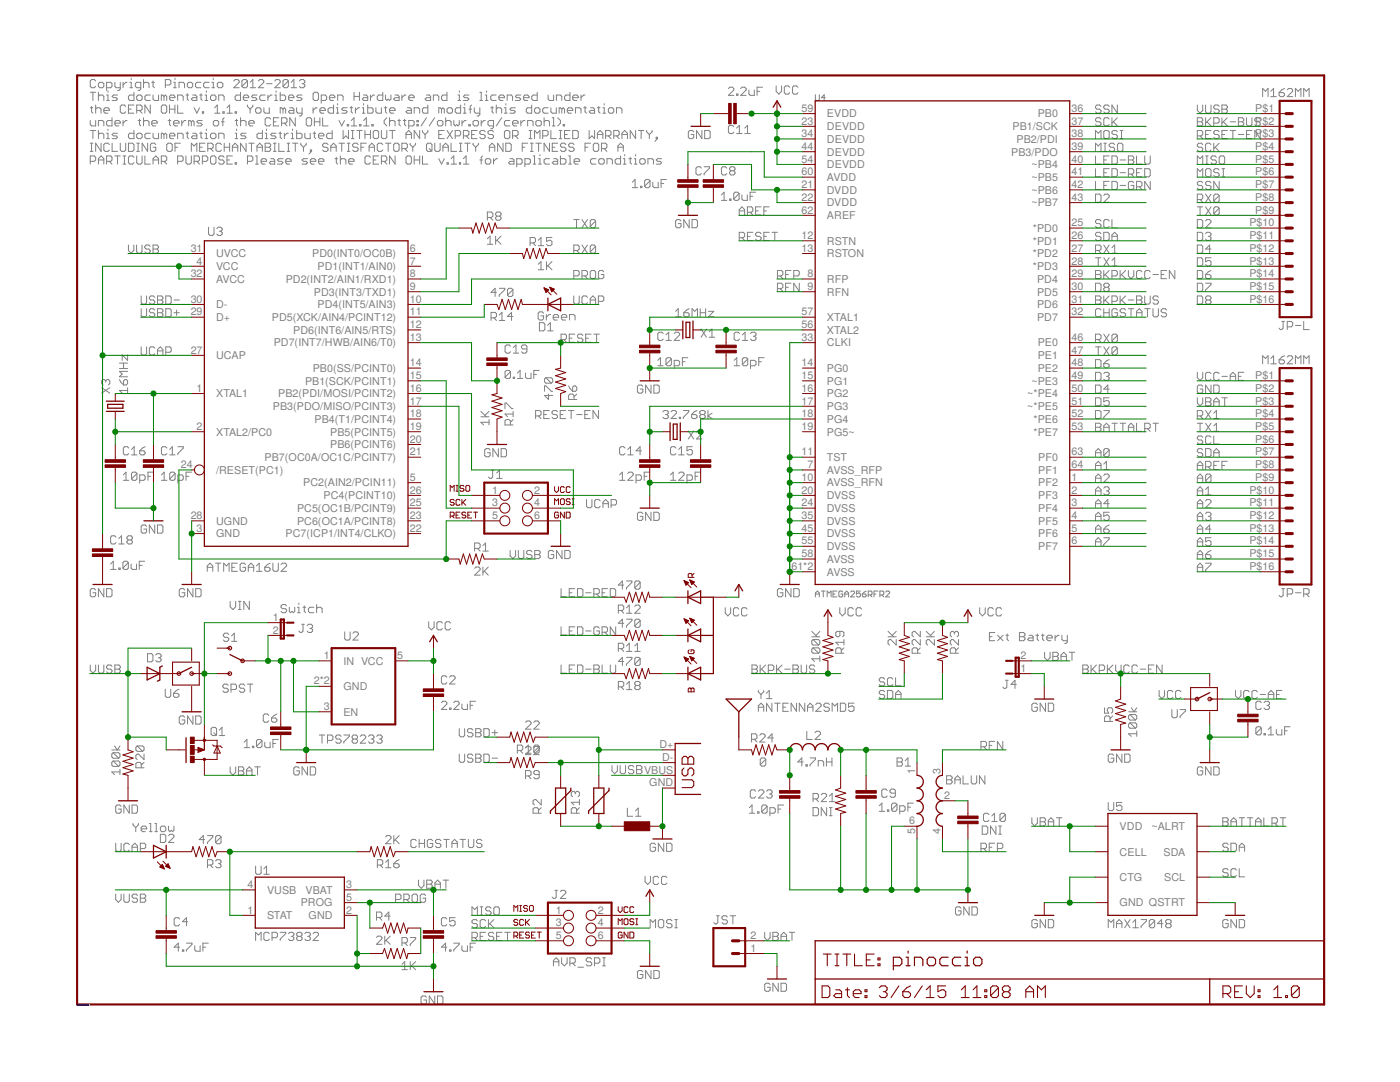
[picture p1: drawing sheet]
<svg xmlns="http://www.w3.org/2000/svg" width="279mm" height="216mm" viewBox="0 0 279 216" stroke-linecap="round" stroke-linejoin="round" font-family="sans-serif">
<defs><g id="words">
<g font-size="2.1" fill="#808080">
<text x="160" y="22.3">59</text>
<text x="165" y="23.4">EVDD</text>
<text x="207.1" y="23.4">PB0</text>
<text x="213.8" y="22.3">36</text>
<text x="250.5" y="22.3">P$1</text>
<text x="160" y="24.8">23</text>
<text x="160" y="27.4">34</text>
<text x="160" y="29.9">44</text>
<text x="165" y="26">DEVDD</text>
<text x="165" y="28.5">DEVDD</text>
<text x="202.1" y="26">PB1/SCK</text>
<text x="202.9" y="28.5">PB2/PDI</text>
<text x="213.8" y="24.8">37</text>
<text x="213.8" y="27.4">38</text>
<text x="213.8" y="29.9">39</text>
<text x="250.5" y="24.8">P$2</text>
<text x="250.5" y="27.4">P$3</text>
<text x="250.5" y="29.9">P$4</text>
<text x="160" y="35">60</text>
<text x="160" y="32.5">54</text>
<text x="165" y="31">DEVDD</text>
<text x="165" y="33.6">DEVDD</text>
<text x="201.8" y="31">PB3/PDO</text>
<text x="205.8" y="33.6">~PB4</text>
<text x="213.8" y="32.5">40</text>
<text x="213.8" y="35">41</text>
<text x="250.5" y="32.5">P$5</text>
<text x="250.5" y="35">P$6</text>
<text x="160" y="37.5">21</text>
<text x="160" y="40.1">22</text>
<text x="165" y="36.1">AVDD</text>
<text x="165" y="38.7">DVDD</text>
<text x="165" y="41.2">DVDD</text>
<text x="205.8" y="36.1">~PB5</text>
<text x="205.8" y="38.7">~PB6</text>
<text x="205.8" y="41.2">~PB7</text>
<text x="213.8" y="37.5">42</text>
<text x="213.8" y="40.1">43</text>
<text x="250.5" y="37.5">P$7</text>
<text x="250.5" y="40.1">P$8</text>
<text x="160" y="47.7">12</text>
<text x="160" y="42.6">62</text>
<text x="165" y="43.7">AREF</text>
<text x="206.1" y="46.3">*PD0</text>
<text x="213.8" y="45.2">25</text>
<text x="213.8" y="47.7">26</text>
<text x="249.3" y="45.2">P$10</text>
<text x="249.3" y="47.7">P$11</text>
<text x="250.5" y="42.6">P$9</text>
<text x="38.1" y="50.2">31</text>
<text x="39.2" y="52.8">4</text>
<text x="43.1" y="53.9">VCC</text>
<text x="43.1" y="51.4">UVCC</text>
<text x="62.3" y="51.4">PD0(INT0/OC0B)</text>
<text x="63.4" y="53.9">PD1(INT1/AIN0)</text>
<text x="81.8" y="52.8">7</text>
<text x="81.8" y="50.2">6</text>
<text x="160" y="50.2">13</text>
<text x="165" y="48.8">RSTN</text>
<text x="165" y="51.4">RSTON</text>
<text x="206.1" y="48.8">*PD1</text>
<text x="206.1" y="51.4">*PD2</text>
<text x="206.1" y="53.9">*PD3</text>
<text x="213.8" y="50.2">27</text>
<text x="213.8" y="52.8">28</text>
<text x="249.3" y="50.2">P$12</text>
<text x="249.3" y="52.8">P$13</text>
<text x="38.1" y="55.3">32</text>
<text x="43.1" y="56.4">AVCC</text>
<text x="57" y="56.4">PD2(INT2/AIN1/RXD1)</text>
<text x="62.7" y="59">PD3(INT3/TXD1)</text>
<text x="81.8" y="57.9">9</text>
<text x="81.8" y="55.3">8</text>
<text x="161.1" y="55.3">8</text>
<text x="161.1" y="57.9">9</text>
<text x="165" y="56.4">RFP</text>
<text x="165" y="59">RFN</text>
<text x="207" y="56.4">PD4</text>
<text x="207" y="59">PD5</text>
<text x="213.8" y="55.3">29</text>
<text x="213.8" y="57.9">30</text>
<text x="249.3" y="55.3">P$14</text>
<text x="249.3" y="57.9">P$15</text>
<text x="38.1" y="60.4">30</text>
<text x="38.1" y="62.9">29</text>
<text x="43.1" y="61.5">D-</text>
<text x="43.1" y="64.1">D+</text>
<text x="54.3" y="64.1">PD5(XCK/AIN4/PCINT12)</text>
<text x="63.4" y="61.5">PD4(INT5/AIN3)</text>
<text x="81.8" y="65.5">12</text>
<text x="81.8" y="62.9">11</text>
<text x="81.8" y="60.4">10</text>
<text x="160" y="62.9">57</text>
<text x="160" y="65.5">56</text>
<text x="165" y="64.1">XTAL1</text>
<text x="207" y="61.5">PD6</text>
<text x="207" y="64.1">PD7</text>
<text x="213.8" y="60.4">31</text>
<text x="213.8" y="62.9">32</text>
<text x="249.3" y="60.4">P$16</text>
<text x="38.1" y="70.6">27</text>
<text x="43.1" y="71.7">UCAP</text>
<text x="54.6" y="69.1">PD7(INT7/HWB/AIN6/T0)</text>
<text x="58.5" y="66.6">PD6(INT6/AIN5/RTS)</text>
<text x="81.8" y="68">13</text>
<text x="160" y="68">33</text>
<text x="165" y="66.6">XTAL2</text>
<text x="165" y="69.1">CLKI</text>
<text x="207.1" y="69.1">PE0</text>
<text x="207.1" y="71.7">PE1</text>
<text x="213.8" y="68">46</text>
<text x="213.8" y="70.6">47</text>
<text x="60.9" y="76.8">PB1(SCK/PCINT1)</text>
<text x="62.4" y="74.2">PB0(SS/PCINT0)</text>
<text x="81.8" y="75.6">15</text>
<text x="81.8" y="73.1">14</text>
<text x="160" y="73.1">14</text>
<text x="160" y="75.6">15</text>
<text x="165" y="74.2">PG0</text>
<text x="165" y="76.8">PG1</text>
<text x="205.8" y="76.8">~PE3</text>
<text x="207.1" y="74.2">PE2</text>
<text x="213.8" y="73.1">48</text>
<text x="213.8" y="75.6">49</text>
<text x="250.5" y="75.6">P$1</text>
<text x="39.2" y="78.2">1</text>
<text x="43.1" y="79.3">XTAL1</text>
<text x="54.5" y="81.8">PB3(PDO/MISO/PCINT3)</text>
<text x="55.5" y="79.3">PB2(PDI/MOSI/PCINT2)</text>
<text x="81.8" y="80.7">17</text>
<text x="81.8" y="78.2">16</text>
<text x="81.8" y="83.3">18</text>
<text x="160" y="78.2">16</text>
<text x="160" y="80.7">17</text>
<text x="160" y="83.3">18</text>
<text x="165" y="79.3">PG2</text>
<text x="165" y="81.8">PG3</text>
<text x="205" y="79.3">~*PE4</text>
<text x="205" y="81.8">~*PE5</text>
<text x="213.8" y="78.2">50</text>
<text x="213.8" y="80.7">51</text>
<text x="213.8" y="83.3">52</text>
<text x="250.5" y="78.2">P$2</text>
<text x="250.5" y="80.7">P$3</text>
<text x="250.5" y="83.3">P$4</text>
<text x="39.2" y="85.8">2</text>
<text x="43.1" y="86.9">XTAL2/PC0</text>
<text x="62.8" y="84.4">PB4(T1/PCINT4)</text>
<text x="65.9" y="89.4">PB6(PCINT6)</text>
<text x="65.9" y="86.9">PB5(PCINT5)</text>
<text x="81.8" y="88.3">20</text>
<text x="81.8" y="85.8">19</text>
<text x="160" y="85.8">19</text>
<text x="165" y="84.4">PG4</text>
<text x="165" y="86.9">PG5~</text>
<text x="206.3" y="84.4">*PE6</text>
<text x="206.3" y="86.9">*PE7</text>
<text x="213.8" y="85.8">53</text>
<text x="250.5" y="85.8">P$5</text>
<text x="250.5" y="88.3">P$6</text>
<text x="36.1" y="93.4">24</text>
<text x="43.1" y="94.5">/RESET(PC1)</text>
<text x="52.8" y="92">PB7(OC0A/OC1C/PCINT7)</text>
<text x="81.8" y="96">5</text>
<text x="81.8" y="90.9">21</text>
<text x="160" y="96">10</text>
<text x="160" y="90.9">11</text>
<text x="161.1" y="93.4">7</text>
<text x="165" y="94.5">AVSS_RFP</text>
<text x="165" y="92">TST</text>
<text x="207.2" y="94.5">PF1</text>
<text x="207.2" y="92">PF0</text>
<text x="213.8" y="96">1</text>
<text x="213.8" y="93.4">64</text>
<text x="213.8" y="90.9">63</text>
<text x="250.5" y="90.9">P$7</text>
<text x="250.5" y="93.4">P$8</text>
<text x="250.5" y="96">P$9</text>
<text x="60.5" y="97.1">PC2(AIN2/PCIN11)</text>
<text x="64.6" y="99.6">PC4(PCINT10)</text>
<text x="81.8" y="101">25</text>
<text x="81.8" y="98.5">26</text>
<text x="98.2" y="98.5">1</text>
<text x="98.2" y="101">3</text>
<text x="106.6" y="98.5">2</text>
<text x="106.6" y="101">4</text>
<text x="160" y="98.5">20</text>
<text x="160" y="101">24</text>
<text x="165" y="99.6">DVSS</text>
<text x="165" y="97.1">AVSS_RFN</text>
<text x="207.2" y="99.6">PF3</text>
<text x="207.2" y="97.1">PF2</text>
<text x="213.8" y="101">3</text>
<text x="213.8" y="98.5">2</text>
<text x="249.3" y="98.5">P$10</text>
<text x="249.3" y="101">P$11</text>
<text x="38.1" y="103.6">28</text>
<text x="39.2" y="106.1">3</text>
<text x="43.1" y="107.2">GND</text>
<text x="43.1" y="104.7">UGND</text>
<text x="57" y="107.2">PC7(ICP1/INT4/CLKO)</text>
<text x="59.3" y="104.7">PC6(OC1A/PCINT8)</text>
<text x="59.3" y="102.1">PC5(OC1B/PCINT9)</text>
<text x="81.8" y="106.1">22</text>
<text x="81.8" y="103.6">23</text>
<text x="98.2" y="103.6">5</text>
<text x="106.6" y="103.6">6</text>
<text x="160" y="103.6">35</text>
<text x="160" y="106.1">45</text>
<text x="165" y="102.1">DVSS</text>
<text x="165" y="104.7">DVSS</text>
<text x="165" y="107.2">DVSS</text>
<text x="207.2" y="107.2">PF6</text>
<text x="207.2" y="104.7">PF5</text>
<text x="207.2" y="102.1">PF4</text>
<text x="213.8" y="106.1">5</text>
<text x="213.8" y="103.6">4</text>
<text x="249.3" y="103.6">P$12</text>
<text x="249.3" y="106.1">P$13</text>
<text x="158" y="113.7">61*2</text>
<text x="160" y="111.2">58</text>
<text x="160" y="108.6">55</text>
<text x="165" y="112.3">AVSS</text>
<text x="165" y="109.8">DVSS</text>
<text x="207.2" y="109.8">PF7</text>
<text x="213.8" y="108.6">6</text>
<text x="249.3" y="108.6">P$14</text>
<text x="249.3" y="111.2">P$15</text>
<text x="249.3" y="113.7">P$16</text>
<text x="165" y="114.8">AVSS</text>
<text x="54.5" y="123.9">1</text>
<text x="54.5" y="126.4">2</text>
<text x="64.6" y="131.5">1</text>
<text x="79.2" y="131.5">5</text>
<text x="203.7" y="131.5">2</text>
<text x="62.6" y="136.6">2*2</text>
<text x="68.5" y="132.6">IN VCC</text>
<text x="68.5" y="137.7">GND</text>
<text x="203.7" y="134">1</text>
<text x="64.6" y="141.7">3</text>
<text x="68.5" y="142.8">EN</text>
<text x="131.6" y="149.3">D+</text>
<text x="128.5" y="154.4">VBUS</text>
<text x="132.1" y="151.8">D-</text>
<text x="182.6" y="154.4" transform="rotate(-90 182.6 154.4)">1</text>
<text x="187.7" y="154.4" transform="rotate(-90 187.7 154.4)">3</text>
<text x="129.6" y="156.9">GND</text>
<text x="188.4" y="159.4">2</text>
<text x="181.5" y="164.5">6</text>
<text x="182.6" y="166.4" transform="rotate(-90 182.6 166.4)">5</text>
<text x="187.7" y="166.4" transform="rotate(-90 187.7 166.4)">4</text>
<text x="223.5" y="165.6">VDD</text>
<text x="229.8" y="165.6">~ALRT</text>
<text x="223.5" y="170.7">CELL</text>
<text x="232.2" y="170.7">SDA</text>
<text x="49.4" y="177.2">4</text>
<text x="53.3" y="178.3">VUSB</text>
<text x="61" y="178.3">VBAT</text>
<text x="69.1" y="177.2">3</text>
<text x="69.1" y="179.8">5</text>
<text x="223.5" y="175.8">CTG</text>
<text x="232.3" y="175.8">SCL</text>
<text x="49.4" y="182.3">1</text>
<text x="53.3" y="183.4">STAT</text>
<text x="60" y="180.9">PROG</text>
<text x="61.6" y="183.4">GND</text>
<text x="69.1" y="182.3">2</text>
<text x="110.9" y="182.3">1</text>
<text x="110.9" y="184.8">3</text>
<text x="119.3" y="182.3">2</text>
<text x="119.3" y="184.8">4</text>
<text x="223.5" y="180.9">GND QSTRT</text>
<text x="110.9" y="187.4">5</text>
<text x="119.3" y="187.4">6</text>
<text x="149.8" y="189.9">1</text>
<text x="149.8" y="187.4">2</text>
</g>
</g></defs>
<g fill="none" stroke="#808080" stroke-width=".2">
<path d="M18 18.4h1.1M18.5 18.4v1.6M19.1 16.2l-.3-.3h-.5l-.3 .3v1l.3 .3h.5l.3-.3M19.6 18.4v1.6M19.6 19.2l.3-.2h.5l.3 .2v.8M19.9 16.4h.5l.3 .3v.5l-.3 .3h-.5l-.3-.3v-.5zM21.3 17.5h.8l.3-.3v-.5l-.3-.3h-.8v1.7M21.3 19h.2v1M21.5 18.1v.3M22.9 16.4v.8l.3 .3h.8M23.5 19h-.9l-.2 .2 .2 .3h.6l.3 .3-.3 .2h-.8M24 16.4v1.4l-.3 .3h-.2"/>
<path d="M24.6 16.4v1.1M25.4 16.4h-.3l-.5 .6M25.9 17.5h.6M25.9 16.4h.3v1.1M26.2 15.6v.3M26.7 18.4v1.6h-.8l-.3-.2v-.6l.3-.2h.8M27.6 19h.5l.3 .2v.6l-.3 .2h-.5l-.3-.2v-.6zM28.1 17.5h-.8l-.3-.3v-.5l.3-.3h.8v1.4l-.3 .3h-.2M28.6 16.7l.3-.3h.6l.2 .3v.8M28.6 15.9v1.6M30 19h-.8l-.3 .2v.6l.3 .2h.8M30.3 16.4h.5"/>
<path d="M30.5 16.2v1l.3 .3M30.5 19v.8l.3 .2h.8v-1M32.7 19.2l-.2-.2h-.3v1M32.7 19.2v.8M32.7 19.2l.3-.2 .3 .2v.8M33 17h.8l.3-.3v-.5l-.3-.3h-.8v1.6M33.8 19.5h1.1v-.3l-.3-.2h-.5l-.3 .2v.6l.3 .2h.5M34.6 16.4h.3v1.1M34.6 17.5h.6M34.9 15.6v.3M35.7 17.5v-1.1h.9l.2 .3v.8M37.1 19h.5"/>
<path d="M37.4 16.7l.3-.3h.5l.3 .3v.5l-.3 .3h-.5l-.3-.3zM37.4 18.7v1.1l.2 .2M38.5 19h.5l.3 .2v.8h-.8l-.3-.2 .3-.3h.8M39.8 19h.6M40.1 16.4h-.8l-.3 .3v.5l.3 .3h.8M40.1 18.7v1.1l.3 .2M40.9 19h.3v1M41.2 18.1v.3M41.7 16.4h-.8l-.3 .3v.5l.3 .3h.8M42 19.2l.3-.2h.5l.3 .2v.6l-.3 .2h-.5l-.3-.2zM42.3 17.5h.5M42.3 16.4h.3v1.1"/>
<path d="M42.6 15.6v.3M43.6 16.4h.6l.3 .3v.5l-.3 .3h-.6l-.2-.3v-.5zM46.7 16.2l.2-.3h.6l.2 .3v.2l-1 1.1h1M48 18.4v1.6h-.8l-.3-.2v-.6l.3-.2h.8M48.6 19.5h1v-.3l-.2-.2h-.6l-.2 .2v.6l.2 .2h.6M49.4 16.2l-.3-.3h-.5l-.3 .3v1M49.4 16.2v1l-.3 .3h-.5l-.3-.3M49.4 16.2l-1.1 1M49.9 17.5h1.1M49.9 16.4l.6-.5v1.6M51.3 19h-.8l-.3 .2 .3 .3h.5l.3 .3-.3 .2h-.8M51.6 16.2l.2-.3h.6l.2 .3v.2l-1 1.1h1"/>
<path d="M52.9 19h-.8l-.3 .2v.6l.3 .2h.8M53.2 16.7h1.1M53.5 19v1M54.3 19h-.3l-.5 .5M54.8 16.2l.3-.3h.5l.3 .3v.2l-1.1 1.1h1.1M54.8 19h.3v1M55.1 18.1v.3M55.9 18.4v1.6h.8l.3-.2v-.6l-.3-.2h-.8M57.6 16.2l-.3-.3h-.6l-.2 .3v1M57.6 16.2v1l-.3 .3h-.6l-.2-.3M57.6 16.2l-1.1 1M57.6 19.5h1.1v-.3l-.3-.2h-.6l-.2 .2v.6l.2 .2h.6"/>
<path d="M58.1 16.4l.6-.5v1.6M58.1 17.5h1.1M59.8 16.2l.2-.3h.6l.2 .3v.2l-.2 .3M60.3 16.7h.3M60.3 19h-.8l-.3 .2 .3 .3h.5l.3 .3-.3 .2h-.8M60.6 16.7l.2 .3v.2l-.2 .3h-.6l-.2-.3M62.7 18.4h.6l.3 .3v1.1l-.3 .2h-.6l-.2-.2v-1.1zM65.7 19.5h1.1v-.3l-.2-.2h-.6l-.3 .2v.6l.3 .2h.6M70.7 19.2h1M70.7 18.4v1.6M71.7 18.4v1.6M72.6 19h.5l.3 .2v.8h-.8l-.3-.2 .3-.3h.8"/>
<path d="M73.9 19v1M74.7 19h-.2l-.6 .5M76.4 18.4v1.6h-.8l-.3-.2v-.6l.3-.2h.8M76.9 19v.8l.3 .2 .3-.2 .2 .2 .3-.2v-.8M78.8 19h.6l.3 .2v.8h-.9l-.2-.2 .2-.3h.9M80.2 19v1M81 19h-.2l-.6 .5M81.6 19.5h1.1v-.3l-.3-.2h-.5l-.3 .2v.6l.3 .2h.5M85.1 19h.6l.2 .2v.8h-.8l-.3-.2 .3-.3h.8M89.2 18.4v1.6h-.8l-.3-.2v-.6l.3-.2h.8M91.4 19h.3v1M91.7 18.1v.3"/>
<path d="M93.6 19h-.8l-.3 .2 .3 .3h.5l.3 .3-.3 .2h-.8M95.8 18.4h.2v1.6M96.9 19h.2v1M97.1 18.1v.3M99 19h-.8l-.3 .2v.6l.3 .2h.8M99.6 19.5h1.1v-.3l-.3-.2h-.6l-.2 .2v.6l.2 .2h.6M103.9 19h-.8l-.3 .2 .3 .3h.6l.2 .3-.2 .2h-.9M104.5 19.5h1.1v-.3l-.3-.2h-.5l-.3 .2v.6l.3 .2h.5M107.2 18.4v1.6h-.8l-.3-.2v-.6l.3-.2h.8M109.4 19v.8l.3 .2h.8v-1M113.7 18.4v1.6h-.8l-.2-.2v-.6l.2-.2h.8M114.3 19.5h1.1v-.3l-.3-.2h-.5l-.3 .2v.6l.3 .2h.5"/>
<path d="M116 19v1M116.8 19h-.3l-.5 .5M145.4 17.7l.2-.3h.6l.3 .3v.2l-1.1 1.1h1.1M147 18.8h.3v.2h-.3zM147.8 17.7l.3-.3h.5l.3 .3v.2l-1.1 1.1h1.1M149.5 17.9v.9l.2 .2h.8v-1.1M151.1 18.2h.5M152.2 17.4h-1.1v1.6M154.9 17.1v1.1l.5 .6 .6-.6v-1.1M157.6 17.4l-.3-.3h-.5l-.3 .3v1.1l.3 .3h.5l.3-.3M159.3 17.4l-.3-.3h-.6l-.2 .3v1.1l.2 .3h.6l.3-.3M162.7 18.9v1l.2 .2h.4l.2-.2v-1"/>
<path d="M164.7 19.5h-.8l.6-.6v1.2M252 19.3v-1.6l.5 .5 .6-.5v1.6M253.6 18.2l.6-.5v1.6M253.6 19.3h1.1M255.3 18.5h.8l.2 .2v.3l-.2 .3h-.6l-.2-.3zM256.3 17.7l-.5 .2-.5 .6M256.9 17.9l.3-.2h.5l.3 .2v.3l-1.1 1.1h1.1M258.5 19.3v-1.6l.6 .5 .5-.5v1.6M260.2 19.3v-1.6l.5 .5 .6-.5v1.6M18 26h1.1M18 24v.8l.3 .3h.8v-1.1M18 32.2h.8l.3-.3v-.5l-.3-.3h-.8v1.6"/>
<path d="M18 21.5h.5M18 30.2h.5M18 28.6h.5M18.3 21.2v1.1l.2 .3M18.3 28.6v1.6M18.5 26v1.7M19.1 21v1.6M19.1 21.8l.3-.3h.5l.3 .3v.8M19.6 25.1v-1.1h.8l.3 .3v.8M19.6 26v1.7M19.6 32.7v-1l.6-.6 .5 .6v1M19.6 26.8l.3-.2h.5l.3 .2v.9"/>
<path d="M19.6 31.9h1.1M20.2 28.6v1.6l-1.1-1.6v1.6M20.7 22h1.1v-.2l-.3-.3h-.5l-.3 .3v.5l.3 .3h.5M21.3 27.7h.5M21.3 32.2h.8l.3-.3v-.5l-.3-.3h-.8v1.6M21.3 26.6h.2v1.1M21.3 20h.5M21.5 25.8v.2M21.8 28.9l-.3-.3h-.5l-.3 .3v1l.3 .3h.5l.3-.3M21.8 32.2l.6 .5M22.4 23.5v1.6h-.9l-.2-.3v-.5l.2-.3h.9M22.4 28.6v1.6h1.1"/>
<path d="M22.9 24.6h1.1v-.3l-.3-.3h-.5l-.3 .3v.5l.3 .3h.5M22.9 31.1h1.1M23.5 26.6h-.9l-.2 .2 .2 .3h.6l.3 .3-.3 .3h-.8M23.5 31.1v1.6M24 28.6v1.3l.3 .3h.5l.3-.3v-1.3M24.6 24v1.1M24.6 31.1h.5M24.6 32.7h.5M24.8 31.1v1.6M25.1 21.2l-.3-.2h-.5l-.3 .2v1.1l.3 .3h.5l.3-.3M25.4 24h-.3l-.5 .6M25.6 28.6h.9l.2 .3v1l-.2 .3h-.9z"/>
<path d="M25.6 21.8h.6M26.7 26v1.7h-.8l-.3-.3v-.6l.3-.2h.8M26.7 21h-1.1v1.6h1.1M26.7 31.4l-.2-.3h-.6l-.3 .3v1.1l.3 .2h.6l.2-.2M27.3 26.8l.3-.2h.5l.3 .2v.6l-.3 .3h-.5l-.3-.3zM27.3 22h.8l.3-.2v-.6l-.3-.2h-.8v1.6M27.3 31.1v1.4l.3 .2h.5l.3-.2v-1.4M27.3 30.2h.5M27.3 28.6h.5M27.6 24h.5M27.6 28.6v1.6M27.8 22l.6 .6"/>
<path d="M27.8 23.8v1l.3 .3M28.6 23.5v1.6M28.6 24.3l.3-.3h.6l.2 .3v.8M28.9 31.1v1.6h1.1M29.5 28.6v1.6l-1.1-1.6v1.6M30 26.6h-.8l-.3 .2v.6l.3 .3h.8M30 21v1.6l-1.1-1.6v1.6M30.3 24.6h1.1v-.3l-.3-.3h-.6l-.2 .3v.5l.2 .3h.6M30.5 26.6v.8l.3 .3h.8v-1.1M30.5 32.7v-1l.6-.6 .5 .6v1M30.5 31.9h1.1M31.1 28.9l-.3-.3h-.5l-.3 .3v1l.3 .3h.5l.3-.3v-.5h-.6"/>
<path d="M32.2 32.2h.8l.3-.3v-.5l-.3-.3h-.8v1.6M32.5 21h.5l.3 .2v1.1l-.3 .3h-.5l-.3-.3v-1.1zM32.7 26.8l-.2-.2h-.3v1.1M32.7 26.8v.9M32.7 26.8l.3-.2 .3 .2v.9M32.7 32.2l.6 .5M33.5 28.6h.6l.3 .3v1l-.3 .3h-.6l-.2-.3v-1zM33.5 24h.6M33.8 27.1h1.1v-.3l-.3-.2h-.5l-.3 .2v.6l.3 .3h.5M33.8 21v1.6M33.8 23.8v1l.3 .3M33.8 21.8h1.1"/>
<path d="M34.6 24.6h1.1v-.3l-.2-.3h-.6l-.3 .3v.5l.3 .3h.6M34.9 21v1.6M34.9 29.4h.6M35.5 20v-1h.8l.3 .2v.8M35.5 21v1.6h1.1M35.5 27.7v-1.1h.8l.3 .2v.9M35.5 32.2h.8l.3-.3v-.5l-.3-.3h-.8v1.6M36 28.6h-1.1v1.6M36.3 24v1.1M37.1 31.1v1.4l.3 .2h.5l.3-.2v-1.4M37.1 24h-.3l-.5 .6M37.1 26.6h.5"/>
<path d="M37.4 26.3v1.1l.2 .3M38.2 30.2v-1.6l.5 .5 .6-.5v1.6M38.2 24.3l-.3-.3h-.2v1.1M38.2 24.3v.8M38.2 24.3l.3-.3 .2 .3v.8M38.5 26.6h.5l.3 .2v.9h-.8l-.3-.3 .3-.3h.8M38.7 21.5l.6 1.1 .5-1.1M38.7 32.2h.9l.2-.3v-.5l-.2-.3h-.9v1.6M39.3 32.2l.5 .5M39.8 26.6h.6M39.8 29.4h.6M40.1 26.3v1.1l.3 .3"/>
<path d="M40.4 24h-.8l-.3 .3 .3 .3h.5l.3 .2-.3 .3h-.8M40.4 22.3h.2v.3h-.2zM40.4 32.2h.8l.3-.3v-.5l-.3-.3h-.8v1.6M40.9 27.7h.6M40.9 20h.6M40.9 26.6h.3v1.1M40.9 28.6h-1.1v1.6h1.1M41.2 25.8v.2M41.5 29.7h.8l.2-.3v-.5l-.2-.3h-.8v1.6M42 26.8l.3-.2h.5l.3 .2v.6l-.3 .3h-.5l-.3-.3zM42 31.4l.3-.3h.5l.3 .3v1.1l-.3 .2h-.5l-.3-.2zM42 29.7l.5 .5"/>
<path d="M42.8 24h.6l.2 .3v.5l-.2 .3h-.6l-.2-.3v-.5zM42.8 21.5l.6-.5v1.6M42.8 22.6h1.1M43.6 20v-1h.9l.2 .2v.8M43.6 27.7v-1.1h.9l.2 .2v.9M44.2 28.9l-.3-.3h-.5l-.3 .3v1l.3 .3h.5l.3-.3M44.2 24.3h.5M44.5 22.3h.2v.3h-.2zM44.7 31.4l-.2-.3h-.6l-.3 .3v.3l.3 .2h.6l.2 .3v.3l-.2 .2h-.6l-.3-.2M44.7 23.5l-.2 .3v1.3M44.7 28.6v1.6M44.7 29.4h1.1"/>
<path d="M45.3 22.6h1.1M45.3 21.5l.5-.5v1.6M45.3 31.9h.5M45.8 28.6v1.6M46.4 29.4h1.1M46.4 30.2v-1.1l.5-.5 .6 .5v1.1M46.4 31.1h-1.1v1.6h1.1M46.9 22.3h.3v.3h-.3zM46.9 26.6h.3v1.1M46.9 32.5h.3v.2h-.3zM46.9 27.7h.6M46.9 24h.6"/>
<path d="M47.2 23.8v1l.3 .3M47.2 25.8v.2M48 23.5v1.6M48 24.3l.3-.3h.5l.3 .3v.8M49.1 26.6h-.8l-.3 .2 .3 .3h.5l.3 .3-.3 .3h-.8M49.1 28.6v1.6l-1.1-1.6v1.6M49.4 21v.2l.5 .6M49.4 32.2h.8l.3-.3v-.5l-.3-.3h-.8v1.6M49.7 24.6h1v-.3l-.2-.3h-.6l-.2 .3v.5l.2 .3h.6M49.7 28.6h1M49.9 21.8v.8M50.2 28.6v1.6"/>
<path d="M50.5 21v.2l-.6 .6M51 31.1h.3v1.6M51 32.7h.6M51.3 21.5h.5l.3 .3v.5l-.3 .3h-.5l-.3-.3v-.5zM51.3 30.2v-1.1l.5-.5 .6 .5v1.1M51.3 29.4h1.1M52.1 32.2h1.1v-.3l-.3-.2h-.5l-.3 .2v.6l.3 .2h.5M52.4 26v1.7h-.8l-.3-.3v-.6l.3-.2h.8M52.7 21.5v.8l.2 .3h.8v-1.1M52.9 27.7h.6M52.9 28.6h.8l.3 .3v.2l-.3 .3 .3 .3v.2l-.3 .3h-.8zM52.9 26.6h.3v1.1"/>
<path d="M52.9 29.4h.8M53.2 25.8v.2M54 23.8l-.3-.3h-.5l-.3 .3v1l.3 .3h.5l.3-.3M54 31.7h.6l.2 .2v.8h-.8l-.3-.2 .3-.3h.8M54.6 24.3h.5M54.6 30.2h.5M54.6 28.6h.5M54.8 20h.6M54.8 28.6v1.6M55.1 26.6h-.8l-.3 .2 .3 .3h.5l.3 .3-.3 .3h-.8M55.6 23.5h-1v1.6h1M55.6 26.6h.6"/>
<path d="M55.6 28.6v1.6h1.1M55.9 26.3v1.1l.3 .3M56.2 24.6h.8l.3-.3v-.5l-.3-.3h-.8v1.6M56.5 21.8l-.3-.3h-.3v1.1M56.5 31.7h-.9l-.2 .2 .2 .3h.6l.3 .3-.3 .2h-.8M56.5 21.8v.8M56.5 21.8l.2-.3 .3 .3v.8M56.7 24.6l.6 .5M56.7 26.6v1.1M57 32.2h1.1v-.3l-.3-.2h-.5l-.3 .2v.6l.3 .2h.5M57.3 30.2h.5M57.3 28.6h.5"/>
<path d="M57.6 28.6v1.6M57.6 26.6h-.3l-.6 .5M57.8 21.5h.6l.3 .3v.8h-.9l-.2-.3 .2-.3h.9M58.1 27.7h.6M58.1 26.6h.3v1.1M58.4 25.8v.2M58.4 28.6h1.1M58.9 23.5v1.6l-1.1-1.6v1.6M58.9 28.6v1.6M59.2 26v1.7h.8l.3-.3v-.6l-.3-.2h-.8M59.2 21.5v.8l.3 .3h.8M60 28.6v.3l.6 .5"/>
<path d="M60.3 21.5v1.4l-.3 .2h-.3M60.6 29.4v.8M60.8 26.6v.8l.3 .3h.8v-1.1M61.1 23.8l.3-.3h.5l.3 .3v1l-.3 .3h-.5l-.3-.3zM61.1 28.6v.3l-.5 .5M61.4 31.7h-.8l-.3 .2 .3 .3h.5l.3 .3-.3 .2h-.8M61.9 29.9h.3v.3h-.3zM61.9 32.2h1.1v-.3l-.3-.2h-.5l-.3 .2v.6l.3 .2h.5M62.2 30.2l-.5 .5M62.5 21.5v1.1M62.5 26.6h.5M62.7 24.3h1.1"/>
<path d="M62.7 23.5v1.6M62.7 26.3v1.1l.3 .3M63.3 21.5h-.3l-.5 .5M63.6 27.1h1v-.3l-.2-.2h-.6l-.2 .2v.6l.2 .3h.6M63.6 32.2h1v-.3l-.2-.2h-.6l-.2 .2v.6l.2 .2h.6M63.8 22h1.1v-.2l-.3-.3h-.5l-.3 .3v.5l.3 .3h.5M63.8 23.5v1.6M64.1 20h.8l.3-.2v-.6l-.3-.2h-.8v1.6M64.4 23.5v1.6h1.1M65.5 28.9l-.3-.3h-.5l-.3 .3v.2l.3 .3h.5l.3 .3v.2l-.3 .3h-.5l-.3-.3M66 29.4h1.1M66 30.2v-1.1l.6-.5 .5 .5v1.1"/>
<path d="M66.3 26v1.7h-.8l-.3-.3v-.6l.3-.2h.8M66.6 21v1.6h-.9l-.2-.3v-.5l.2-.3h.9M66.8 31.7h.6M67.1 21.5h.3v1.1M67.1 22.6h.5M67.1 31.4v1.1l.3 .2M67.4 20.7v.3M67.4 20v-1h.8l.3 .2v.8M67.6 24l.6 1.1 .5-1.1M67.6 28.6h1.1M67.9 31.9l.3-.2h.5l.3 .2v.8M67.9 31.1v1.6"/>
<path d="M68.2 28.6v1.6M68.5 26v1.7l.5-.6 .6 .6v-1.7M69.3 21.5h-.8l-.3 .3 .3 .2h.5l.3 .3-.3 .3h-.8M69.3 24.8h.3v.3h-.3zM69.3 30.2h.5M69.3 28.6h.5M69.6 32.2h1.1v-.3l-.3-.2h-.6l-.2 .2v.6l.2 .2h.6M69.6 28.6v1.6M69.8 21.5h.6M70.1 26h.6M70.1 27.7h.6M70.1 24l.6-.5v1.6"/>
<path d="M70.1 21.2v1.1l.3 .3M70.1 25.1h1.1M70.4 26v1.7M70.9 21.5v1.1M71.2 26h1.1M71.5 28.9l-.3-.3h-.5l-.3 .3v.2l.3 .3h.5l.3 .3v.2l-.3 .3h-.5l-.3-.3M71.8 24.8h.2v.3h-.2zM71.8 26v1.7M71.8 21.5h-.3l-.6 .5M72 29.4h.6M72.3 21.5h.3v1.1M72.3 22.6h.5"/>
<path d="M72.6 20.7v.3M72.6 25.1h1.1M72.6 24l.5-.5v1.6M72.8 26.8h1.1M72.8 26v1.7M73.1 28.6h-1.1v1.6M73.4 21v1.6h.8l.3-.3v-.5l-.3-.3h-.8M73.7 29.4h1M73.7 30.2v-1.1l.5-.5 .5 .5v1.1M73.9 26v1.7M73.9 31.4l-.2-.3h-.6l-.3 .3v1.1l.3 .2h.6l.2-.2M74.2 24.8h.3v.3h-.3z"/>
<path d="M74.5 31.9h.5M74.7 26h.6l.3 .3v1.1l-.3 .3h-.6l-.2-.3v-1.1zM75 21.5v.8l.3 .3h.8v-1.1M75.6 31.1h-1.1v1.6h1.1M76.1 26v1.4l.3 .3h.5l.3-.3v-1.4M76.1 32.2h.8l.3-.3v-.5l-.3-.3h-.8v1.6M76.4 28.9l-.3-.3h-.5l-.3 .3v1l.3 .3h.5l.3-.3M76.7 21.5h.5M76.7 32.2l.5 .5M76.9 21.2v1.1l.3 .3M76.9 28.6h1.1M77.2 23.5l-.5 .5v.6l.5 .5"/>
<path d="M77.5 28.6v1.6M77.7 26h1.1M77.7 22h1.1v-.2l-.2-.3h-.6l-.3 .3v.5l.3 .3h.6M77.7 23.5v1.6M77.7 24.3l.3-.3h.6l.2 .3v.8M78.3 26v1.7M78.8 28.6h.6l.3 .3v1l-.3 .3h-.6l-.2-.3v-1zM78.8 31.1v1.6l-1.1-1.6v1.6M79.4 24h.5M79.7 23.8v1l.2 .3M80.2 29.7h.8l.3-.3v-.5l-.3-.3h-.8v1.6M80.5 24h.5"/>
<path d="M80.8 23.8v1l.2 .3M80.8 29.7l.5 .5M81 26.8h1.1M81 27.7v-1.1l.6-.6 .5 .6v1.1M81 31.4l.3-.3h.5l.3 .3v1.1l-.3 .2h-.5l-.3-.2zM81.3 21.5h.5l.3 .3v.8h-.8l-.3-.3 .3-.3h.8M81.6 25.1h.8l.3-.3v-.5l-.3-.3h-.8v1.7M81.9 28.6v.3l.5 .5M82.4 29.4v.8M82.7 22.6v-1.1h.8l.3 .3v.8M82.7 31.1v1.6M82.7 31.9h1.1"/>
<path d="M82.9 28.6v.3l-.5 .5M83.2 24.8h.3v.3h-.3zM83.2 24h.3v.3h-.3zM83.8 26v1.7l-1.1-1.7v1.7M83.8 31.1v1.6M84.3 26v.3l.5 .5M84.3 31.1v1.6h1.1M84.8 26.8v.9M85.1 23.5l-1.1 1.6M85.4 28.6h.5l.3 .3v1l-.3 .3h-.5l-.3-.3v-1zM85.4 21v1.6h-.8l-.3-.3v-.5l.3-.3h.8M85.4 26v.3l-.6 .5"/>
<path d="M85.7 29.7l.5 .5M86.5 20v-1h.8l.3 .2v.8M86.7 23.5l-1 1.6M86.8 28.6v1.3l.2 .3h.6l.2-.3v-1.3M87.3 24.3l.3-.3h.5l.3 .3v.5l-.3 .3h-.5l-.3-.3zM87.6 26.8h.5M87.6 31.7l.5 1 .6-1M88.1 21.8l-.3-.3h-.2v1.1M88.1 21.8v.8M88.1 21.8l.3-.3 .3 .3v.8M88.4 30.2v-1.1l.5-.5 .6 .5v1.1M88.4 29.4h1.1"/>
<path d="M88.7 26h-1.1v1.7h1.1M88.9 24.3l.3-.3h.5l.3 .3v.8M88.9 23.5v1.6M89.2 32.5h.3v.2h-.3zM89.2 26l1.1 1.7M89.5 21.5h.5l.3 .3v.5l-.3 .3h-.5l-.3-.3v-.5zM90 28.6v1.6h1.1M90 31.7l.6-.6v1.6M90 32.7h1.1M90.3 26l-1.1 1.7M90.6 24v.8l.2 .3 .3-.3 .3 .3 .3-.3v-.8M90.8 27.1h.9l.2-.3v-.5l-.2-.3h-.9v1.7"/>
<path d="M91.4 20h.5M91.7 32.5h.2v.2h-.2zM91.7 30.2h.5M91.7 28.6h.5M91.9 21v1.6h-.8l-.3-.3v-.5l.3-.3h.8M91.9 28.6v1.6M92.2 24v1.1M92.5 27.1h.8l.3-.3v-.5l-.3-.3h-.8v1.7M92.5 21.5h.3v1.1M92.5 22.6h.5M92.5 32.7h1.1M92.5 31.7l.5-.6v1.6"/>
<path d="M92.8 20.7v.3M92.8 28.6h1M93 24h-.2l-.6 .6M93 27.1l.6 .6M93.3 28.6v1.6M93.6 24.8h.3v.3h-.3zM93.6 21.8h.5M94.1 21l-.2 .2v1.4M94.1 26.8h.6M94.4 24.3l.3-.3h.5l.3 .3v.5l-.3 .3h-.5l-.3-.3zM94.4 28.6v.3l.5 .5M94.7 21.5v.8l.2 .3h.9"/>
<path d="M94.9 29.4v.8M95.2 26h-1.1v1.7h1.1M95.5 28.6v.3l-.6 .5M95.8 20h.5M95.8 21.5v1.4l-.3 .2h-.3M95.8 31.9h.5M96 24v1.1M96.3 31.1l-.3 .3v1.3M96.8 26.3l-.2-.3h-.6l-.2 .3v.3l.2 .2h.6l.2 .3v.3l-.2 .3h-.6l-.2-.3M96.8 24h-.2l-.6 .6M96.9 20h.5M96.9 31.9l.2-.2h.6l.2 .2v.6l-.2 .2h-.6l-.2-.2z"/>
<path d="M97.7 30.2v-1.1l.5-.5 .5 .5v1.1M97.7 29.4h1M97.9 21.5h.6M98.2 21.2v1.1l.3 .3M98.5 26.3l-.3-.3h-.5l-.3 .3v.3l.3 .2h.5l.3 .3v.3l-.3 .3h-.5l-.3-.3M98.5 25.1h-.8l-.3-.3v-.5l.3-.3h.8v1.4l-.3 .3h-.3M98.5 31.7v1M99 21.8l.3-.3h.5l.3 .3v.8M99 21v1.6M99.3 31.7h-.3l-.5 .5M100.1 23.5l-1.1 1.6M100.4 28.6v1.6l-1.1-1.6v1.6"/>
<path d="M100.7 21.5h.2v1.1M100.7 22.6h.5M100.9 26h.6l.2 .3v1.1l-.2 .3h-.6l-.2-.3v-1.1zM100.9 28.6h.8l.3 .3v1l-.3 .3h-.8zM100.9 20.7v.3M101.2 20v-1h.8l.3 .2v.8M101.7 24h-.8l-.2 .3v.5l.2 .3h.8M101.8 31.7h.5l.3 .2v.8h-.8l-.3-.2 .3-.3h.8M102.3 24.6h1.1v-.3l-.3-.3h-.5l-.3 .3v.5l.3 .3h.5M102.3 27.1h.8l.3-.3v-.5l-.3-.3h-.8v1.7M102.8 21.5h-.8l-.2 .3 .2 .2h.6l.2 .3-.2 .3h-.8M102.8 27.1l.6 .6"/>
<path d="M103.1 32.7h.8l.3-.2v-.6l-.3-.2h-.8v1.6M103.9 24v1.1M104.2 29.4h.6M104.8 24h-.3l-.6 .6M104.8 32.7h.8l.3-.2v-.6l-.3-.2h-.8v1.6M105.3 25.1v-1.1h.8l.3 .3v.8M105.3 28.6h-1.1v1.6M105.6 26h.5M105.6 27.7h.5M105.9 26v1.7M105.9 30.2h.5M105.9 28.6h.5"/>
<path d="M106.1 21v1.6h-.8l-.3-.3v-.5l.3-.3h.8M106.1 28.6v1.6M106.4 31.1h.3v1.6M106.4 32.7h.5M106.7 27.7v-1.7l.5 .6 .6-.6v1.7M106.9 21.5h.6l.3 .3v.5l-.3 .3h-.6l-.2-.3v-.5zM106.9 24.3l.3-.3h.6l.2 .3v.5l-.2 .3h-.6l-.3-.3zM106.9 28.6h1.1M107.5 31.7h.3v1M107.5 28.6v1.6M107.5 32.7h.5M107.8 30.8v.3"/>
<path d="M108.3 27.1h.8l.3-.3v-.5l-.3-.3h-.8v1.7M108.6 24.3l.3-.3h.5l.3 .3v.8M108.6 23.5v1.6M109.4 21.5h-.8l-.3 .3v.5l.3 .3h.8M109.7 28.6v1.6l-1.1-1.6v1.6M109.7 31.7h-.8l-.3 .2v.6l.3 .2h.8M109.9 26v1.7h1.1M109.9 21.5v.8l.3 .3h.8v-1.1M110.2 23.5h.3v1.6M110.2 25.1h.6M110.2 29.4h.6M110.5 31.7h.5l.3 .2v.8h-.8l-.3-.2 .3-.3h.8"/>
<path d="M111 20v-1h.8l.3 .2v.8M111.3 28.6h-1.1v1.6h1.1M111.3 23.5l.5 .5v.6l-.5 .5M111.6 26h.5M111.6 27.7h.5M111.8 26v1.7M111.8 31.1v1.6h.9l.2-.2v-.6l-.2-.2h-.9M112.1 21.8v.8M112.1 21.8l.3-.3 .3 .3v.8M112.1 21.8l-.3-.3h-.2v1.1M112.4 24.8h.3v.3h-.3zM112.7 26.8h.5"/>
<path d="M112.9 28.9l-.2-.3h-.6l-.3 .3v.2l.3 .3h.6l.2 .3v.2l-.2 .3h-.6l-.3-.3M113.2 22h1.1v-.2l-.3-.3h-.5l-.3 .3v.5l.3 .3h.5M113.5 31.1h.3v1.6M113.5 32.7h.5M113.7 26h-1v1.7h1M114.3 26h.8l.3 .3v1.1l-.3 .3h-.8zM114.6 32.2h1.1v-.3l-.3-.2h-.5l-.3 .2v.6l.3 .2h.5M114.6 28.9l-.3-.3h-.5l-.3 .3v.2l.3 .3h.5l.3 .3v.2l-.3 .3h-.5l-.3-.3M114.9 22.6v-1.1h.8l.3 .3v.8M116.5 21.5h.5M116.8 21.2v1.1l.2 .3M116.8 29.4h.5"/>
<path d="M117.6 26v1.7l.5-.6 .6 .6v-1.7M117.9 21.5h.5l.3 .3v.8h-.8l-.3-.3 .3-.3h.8M117.9 28.6h-1.1v1.6M118.4 28.9l.3-.3h.5l.3 .3v1l-.3 .3h-.5l-.3-.3zM118.9 31.7h-.8l-.2 .2v.6l.2 .2h.8M119.2 26.8h1.1M119.2 21.5h.6M119.2 27.7v-1.1l.6-.6 .5 .6v1.1M119.5 21.2v1.1l.3 .3M119.5 31.9l.3-.2h.5l.3 .2v.6l-.3 .2h-.5l-.3-.2zM120 29.7h.9l.2-.3v-.5l-.2-.3h-.9v1.6M120.3 21.5h.3v1.1"/>
<path d="M120.3 22.6h.6M120.6 20.7v.3M120.6 29.7l.5 .5M120.9 27.1h.8l.2-.3v-.5l-.2-.3h-.8v1.7M121.1 32.7v-1h.8l.3 .2v.8M121.4 27.1l.5 .6M121.7 21.5h.5l.3 .3v.5l-.3 .3h-.5l-.3-.3v-.5zM122.5 27.1h.8l.3-.3v-.5l-.3-.3h-.8v1.7M123 22.6v-1.1h.8l.3 .3v.8M123 27.1l.6 .6M123.3 30.2v-1.1l.5-.5 .6 .5v1.1M123.3 29.4h1.1"/>
<path d="M123.8 31.1v1.6h-.8l-.2-.2v-.6l.2-.2h.8M124.1 26.8h1.1M124.1 27.7v-1.1l.6-.6 .5 .6v1.1M124.4 32.7h.5M124.4 31.7h.3v1M124.7 30.8v.3M125.5 31.7h.5M125.8 31.4v1.1l.2 .2M126.2 36.4l.5-.6v1.6M126.2 37.4h1.1M126.6 31.7h.3v1M126.6 32.7h.5"/>
<path d="M126.9 26v1.7l-1.1-1.7v1.7M126.9 30.8v.3M127.4 26h1.1M127.7 31.9l.3-.2h.5l.3 .2v.6l-.3 .2h-.5l-.3-.2zM127.8 37.2h.3v.2h-.3zM128 26v1.7M129.1 26v.3l.5 .5M129.3 32.7v-1h.8l.3 .2v.8M129.6 26.8v.9M129.7 36.1v1.1l-.2 .2h-.6l-.2-.2M129.7 36.1l-.2-.3h-.6l-.2 .3v1.1M129.7 36.1l-1 1.1"/>
<path d="M130.1 26v.3l-.5 .5M130.3 36.4v.8l.3 .2h.8v-1M131 27.4h.2v.3h-.2zM131.2 27.7l-.5 .5M131.9 36.6h.6M132 31.7h-.8l-.2 .2 .2 .3h.6l.2 .3-.2 .2h-.8M133 35.8h-1.1v1.6M138.5 26.3l-.3-.3h-.6l-.2 .3v1.1l.2 .3h.6l.3-.3v-.6h-.6M140 33.5l-.3-.2h-.5l-.3 .2v1.1l.3 .3h.5l.3-.3M140.1 26v1.7l-1.1-1.7v1.7M140.5 33.3h1.1v.2l-1.1 1.1v.3M140.6 26h.9l.2 .3v1.1l-.2 .3h-.9z"/>
<path d="M144 38.9l.5-.5v1.6M144 40h1.1M145.1 33.5l-.3-.2h-.5l-.3 .2v1.1l.3 .3h.5l.3-.3M145.6 39.7h.3v.3h-.3zM145.9 34.1l-.3-.3v-.3l.3-.2h.5l.3 .2v.3l-.3 .3M145.9 34.1l-.3 .3v.2l.3 .3h.5l.3-.3v-.2l-.3-.3M145.9 34.1h.5M146.5 25.3l-.3-.3h-.6l-.2 .3v1.1l.2 .2h.6l.3-.2M147 25.6l.6-.6v1.6M147 26.6h1.1M147.5 38.6v1.1l-.3 .3h-.5l-.3-.3M147.5 38.6l-.3-.2h-.5l-.3 .2v1.1"/>
<path d="M147.5 38.6l-1.1 1.1M148.1 38.9v.8l.2 .3h.8v-1.1M148.6 25.6l.6-.6v1.6M148.6 26.6h1.1M149.7 39.2h.5M150.8 38.4h-1.1v1.6M218.6 31.1v1.6h1.1M218.6 27.7v-1.7l.6 .6 .5-.6v1.7M218.6 30.2v-1.6l.6 .5 .5-.5v1.6M218.6 33.7v1.6h1.1M218.6 36.2v1.6h1.1M218.6 38.7h.9l.2 .3v1.1l-.2 .3h-.9z"/>
<path d="M219.7 21.2l-.2-.2h-.6l-.3 .2v.3l.3 .3h.6l.2 .2v.3l-.2 .3h-.6l-.3-.3M219.7 23.8l-.2-.3h-.6l-.3 .3v.2l.3 .3h.6l.2 .3v.2l-.2 .3h-.6l-.3-.3M220.3 30.2h.5M220.3 28.6h.5M220.3 31.9h.5M220.3 39l.2-.3h.6l.3 .3v.3l-1.1 1.1h1.1M220.3 34.5h.5M220.3 37h.5M220.5 26h.6l.3 .3v1.1l-.3 .3h-.6l-.2-.3v-1.1zM220.5 28.6v1.6M221.4 21.2l-.3-.2h-.6l-.2 .2v.3l.2 .3h.6l.3 .2v.3l-.3 .3h-.6l-.2-.3M221.4 23.8l-.3-.3h-.6l-.2 .3v1l.2 .3h.6l.3-.3"/>
<path d="M221.4 31.1h-1.1v1.6h1.1M221.4 33.7h-1.1v1.6h1.1M221.4 36.2h-1.1v1.6h1.1M221.9 31.1h.8l.3 .3v1.1l-.3 .2h-.8zM221.9 23.5v1.6M221.9 33.7h.8l.3 .2v1.1l-.3 .3h-.8zM221.9 36.2h.8l.3 .3v1l-.3 .3h-.8zM222.2 24.3l.8 .8M222.4 28.9l-.2-.3h-.6l-.2 .3v.2l.2 .3h.6l.2 .3v.2l-.2 .3h-.6l-.2-.3M223 26.3l-.3-.3h-.5l-.3 .3v.3l.3 .2h.5l.3 .3v.3l-.3 .3h-.5l-.3-.3M223 21v1.6l-1.1-1.6v1.6M223 23.5l-1.1 1.1"/>
<path d="M223.3 28.6h.5l.3 .3v1l-.3 .3h-.5l-.3-.3v-1zM223.5 26h.6M223.5 27.7h.6M223.5 31.9h1.1M223.5 34.5h1.1M223.5 37h1.1M223.8 26v1.7M225.2 31.1h.8l.3 .3v.3l-.3 .2 .3 .3v.3l-.3 .2h-.8zM225.2 34.7h.8l.3-.2v-.6l-.3-.2h-.8v1.6M225.2 31.9h.8M225.7 34.7l.6 .6M226.3 36.5l-.3-.3h-.6l-.2 .3v1l.2 .3h.6l.3-.3v-.5h-.6"/>
<path d="M226.8 31.1v1.6h1.1M226.8 34.5h.6M226.8 37.3h.8l.3-.3v-.5l-.3-.3h-.8v1.6M227.4 37.3l.5 .5M227.9 33.7h-1.1v1.6h1.1M228.5 31.1v1.4l.2 .2h.6l.3-.2v-1.4M228.5 33.7h.8l.3 .2v1.1l-.3 .3h-.8zM229.6 36.2v1.6l-1.1-1.6v1.6M239 27.1h.8l.2-.3v-.5l-.2-.3h-.8v1.7M239 21v1l.5 .6 .5-.6v-1M239 23.5h.8l.2 .3v.2l-.2 .3 .2 .3v.2l-.2 .3h-.8zM239 32.7v-1.6l.5 .6 .5-.6v1.6"/>
<path d="M239 35.3v-1.6l.5 .5 .5-.5v1.6M239 39.8h.8l.2-.3v-.5l-.2-.3h-.8v1.7M239 24.3h.8M239.5 39.8l.5 .6M239.5 27.1l.5 .6M240 28.9l-.2-.3h-.6l-.2 .3v.2l.2 .3h.6l.2 .3v.2l-.2 .3h-.6l-.2-.3M240 36.5l-.2-.3h-.6l-.2 .3v.2l.2 .3h.6l.2 .3v.2l-.2 .3h-.6l-.2-.3M240.6 26.8h.5M240.6 21v1.3l.3 .3h.5l.3-.3v-1.3M240.6 23.5v1.6M240.6 31.1h.5M240.6 32.7h.5"/>
<path d="M240.6 38.7l1.1 1.7M240.9 33.7h.5l.3 .2v1.1l-.3 .3h-.5l-.3-.3v-1.1zM240.9 31.1v1.6M240.9 24.3l.8 .8M241.7 26h-1.1v1.7h1.1M241.7 28.9l-.3-.3h-.5l-.3 .3v1l.3 .3h.5l.3-.3M241.7 36.5l-.3-.3h-.5l-.3 .3v.2l.3 .3h.5l.3 .3v.2l-.3 .3h-.5l-.3-.3M241.7 38.7l-1.1 1.7M241.7 23.5l-1.1 1.1M242.2 24.6h.8l.3-.3v-.5l-.3-.3h-.8v1.6M242.2 28.6v1.6M242.5 29.4l.8 .8"/>
<path d="M242.8 31.4l-.3-.3h-.5l-.3 .3v.3l.3 .2h.5l.3 .3v.3l-.3 .2h-.5l-.3-.2M243.3 33.9l-.3-.2h-.5l-.3 .2v.3l.3 .3h.5l.3 .2v.3l-.3 .3h-.5l-.3-.3M243.3 26.3l-.3-.3h-.5l-.3 .3v.3l.3 .2h.5l.3 .3v.3l-.3 .3h-.5l-.3-.3M243.3 21.2l-.3-.2h-.5l-.3 .2v.3l.3 .3h.5l.3 .2v.3l-.3 .3h-.5l-.3-.3M243.3 36.2v1.6l-1.1-1.6v1.6M243.3 39l-.3-.3h-.5l-.3 .3v1.1M243.3 39v1.1l-.3 .3h-.5l-.3-.3M243.3 28.6l-1.1 1.1M243.3 39l-1.1 1.1M243.6 31.1h.5l.3 .3v1.1l-.3 .2h-.5l-.3-.2v-1.1zM243.9 26.8h.5M243.9 21h.8l.2 .2v.3l-.2 .3 .2 .2v.3l-.2 .3h-.8z"/>
<path d="M243.9 21.8h.8M243.9 33.7h.5M243.9 35.3h.5M243.9 23.5v1.6M244.1 33.7v1.6M244.1 24.3l.8 .8M244.9 26h-1v1.7h1M244.9 23.5l-1 1.1M245.5 26h1.1M245.5 24.3h1.1M246 26v1.7M247.1 26.8h1.1"/>
<path d="M247.1 23.5h.8l.3 .3v.2l-.3 .3 .3 .3v.2l-.3 .3h-.8zM247.1 24.3h.8M248.8 26.8h.5M248.8 23.5v1.3l.2 .3h.6l.3-.3v-1.3M249.9 26h-1.1v1.7h1.1M251.5 23.8l-.3-.3h-.5l-.3 .3v.2l.3 .3h.5l.3 .3v.2l-.3 .3h-.5l-.3-.3M251.5 26v1.7l-1.1-1.7v1.7M25.6 48.9v1.1l.6 .5 .5-.5v-1.1M27.3 48.9v1.3l.2 .3h.6l.2-.3v-1.3M28.2 59.1v1.3l.2 .3h.6l.3-.3v-1.3M30 49.2l-.3-.3h-.5l-.3 .3v.2l.3 .3h.5l.3 .3v.2l-.3 .3h-.5l-.3-.3M30.5 48.9h.8l.3 .3v.2l-.3 .3 .3 .3v.2l-.3 .3h-.8z"/>
<path d="M30.5 49.7h.8M30.9 59.3l-.3-.2h-.5l-.3 .2v.3l.3 .3h.5l.3 .2v.3l-.3 .3h-.5l-.3-.3M31.4 59.1h.9l.2 .2v.3l-.2 .3 .2 .2v.3l-.2 .3h-.9zM31.4 59.9h.9M33.1 59.1h.8l.3 .2v1.1l-.3 .3h-.8zM34.7 59.9h1.1M41.6 45.3v1.4l.3 .3h.5l.3-.3v-1.4M43.3 45.6l.2-.3h.6l.2 .3v.3l-.2 .2M43.8 46.1h.3M44.1 46.1l.2 .3v.3l-.2 .3h-.6l-.2-.3M97.3 47.6l.5-.5v1.6M97.3 43.4h.8l.3-.3v-.5l-.3-.3h-.8v1.6"/>
<path d="M97.3 48.7h1.1M97.8 43.4l.6 .5M98.9 47.1v1.6M99.1 58.3h-1.1l.8-.8v1.7M99.2 43.1l-.3-.2v-.3l.3-.3h.5l.3 .3v.3l-.3 .2M99.2 43.1l-.3 .3v.3l.3 .2h.5l.3-.2v-.3l-.3-.3M99.2 47.9l.8 .8M99.2 43.1h.5M99.6 57.5h1.1v.3l-1.1 1.1v.3M100 47.1l-1.1 1.1M102.4 57.8l-.3-.3h-.5l-.3 .3v1.1M102.4 57.8v1.1l-.3 .3h-.5l-.3-.3"/>
<path d="M102.4 57.8l-1.1 1.1M105.8 48.5h.8l.3-.3v-.5l-.3-.3h-.8v1.6M106.3 48.5l.6 .5M107.4 52.7l.6-.5v1.6M107.4 47.9l.6-.5v1.6M107.4 53.8h1.1M107.4 49h1.1M109.1 52.2v1.6M109.3 53l.9 .8M110.2 47.4h-1.1v.8l.5-.3h.3l.3 .3v.5l-.3 .3h-.6l-.2-.3M110.2 52.2l-1.1 1.1M114.5 43.8h1.1"/>
<path d="M114.5 50h.8l.3-.3v-.5l-.3-.3h-.8v1.6M114.5 55.1h.8l.3-.3v-.5l-.3-.3h-.8v1.6M114.5 59.1v1.3l.3 .3h.5l.3-.3v-1.3M115.1 50l.5 .5M115.1 43.8v1.6M116.1 55.1h.9l.2-.3v-.5l-.2-.3h-.9v1.6M116.1 48.9l1.1 1.6M116.1 43.8l1.1 1.6M116.7 55.1l.5 .5M117.2 59.3l-.2-.2h-.6l-.3 .2v1.1l.3 .3h.6l.2-.3M117.2 48.9l-1.1 1.6M117.2 43.8l-1.1 1.6"/>
<path d="M117.8 59.9h1.1M118 54h.6l.3 .3v1l-.3 .3h-.6l-.2-.3v-1zM118.9 44.1l-.3-.3h-.6l-.2 .3v1.1M118.9 44.1v1.1l-.3 .2h-.6l-.2-.2M118.9 49.2v1l-.3 .3h-.6l-.2-.3M118.9 49.2l-.3-.3h-.6l-.2 .3v1M118.9 49.2l-1.1 1M118.9 44.1l-1.1 1.1M120.5 54.3l-.3-.3h-.5l-.3 .3v1l.3 .3h.5l.3-.3v-.5h-.5M135.9 44.1l-.3-.3h-.5l-.3 .3v1.1l.3 .2h.5l.3-.2v-.6h-.5M137.5 43.8v1.6l-1-1.6v1.6M138.1 43.8h.8l.3 .3v1.1l-.3 .2h-.8z"/>
<path d="M147.5 42.9v-1.1l.6-.5 .5 .5v1.1M147.5 47.4h.8l.3-.2v-.6l-.3-.2h-.8v1.6M147.5 42.1h1.1M148.1 47.4l.5 .6M149.2 42.4h.8l.2-.3v-.5l-.2-.3h-.8v1.6M149.2 47.2h.5M149.7 42.4l.5 .5M150.2 46.4h-1v1.6h1M150.8 42.1h.5M151.9 46.6l-.3-.2h-.5l-.3 .2v.3l.3 .3h.5l.3 .2v.3l-.3 .3h-.5l-.3-.3M151.9 41.3h-1.1v1.6h1.1M152.4 47.2h.6"/>
<path d="M152.4 42.1h.6M153.5 41.3h-1.1v1.6M153.5 46.4h-1.1v1.6h1.1M154.1 46.4h1.1M154.6 46.4v1.6M155.2 55.1h.8l.2-.3v-.5l-.2-.3h-.8v1.6M155.2 57.6h.8l.2-.3v-.5l-.2-.3h-.8v1.6M155.7 55.1l.5 .5M155.7 57.6l.5 .5M156.8 54.8h.5M156.8 57.3h.5M157.9 54h-1.1v1.6"/>
<path d="M157.9 56.5h-1.1v1.6M158.4 55.1h.8l.3-.3v-.5l-.3-.3h-.8v1.6M159.5 56.5v1.6l-1.1-1.6v1.6M218.6 50h.9l.2-.3v-.5l-.2-.3h-.9v1.6M218.6 54h.9l.2 .3v.2l-.2 .3 .2 .3v.2l-.2 .3h-.9zM218.6 56.5h.9l.2 .3v1.1l-.2 .2h-.9zM218.6 59.1h.9l.2 .2v.3l-.2 .3 .2 .2v.3l-.2 .3h-.9zM218.6 51.4h1.1M218.6 54.8h.9M218.6 59.9h.9M219.2 50l.5 .5M219.2 51.4v1.7"/>
<path d="M219.7 44.1l-.2-.3h-.6l-.3 .3v.2l.3 .3h.6l.2 .3v.3l-.2 .2h-.6l-.3-.2M219.7 46.6l-.2-.2h-.6l-.3 .2v.3l.3 .3h.6l.2 .2v.3l-.2 .3h-.6l-.3-.3M220.3 46.4h.8l.3 .2v1.1l-.3 .3h-.8zM220.3 54v1.6M220.3 59.1v1.6M220.3 48.9l1.1 1.6M220.3 51.4l1.1 1.7M220.5 57.3l-.2-.3v-.2l.2-.3h.6l.3 .3v.2l-.3 .3M220.5 57.3l-.2 .3v.3l.2 .2h.6l.3-.2v-.3l-.3-.3M220.5 57.3h.6M220.5 54.8l.9 .8M220.5 59.9l.9 .8"/>
<path d="M221.4 44.1l-.3-.3h-.6l-.2 .3v1.1l.2 .2h.6l.3-.2M221.4 54l-1.1 1.1M221.4 48.9l-1.1 1.6M221.4 51.4l-1.1 1.7M221.4 59.1l-1.1 1M221.9 43.8v1.6h1.1M221.9 48v-1.1l.6-.5 .5 .5v1.1M221.9 55.1h.8l.3-.3v-.5l-.3-.3h-.8v1.6M221.9 49.4l.6-.5v1.6M221.9 52l.6-.6v1.7M221.9 50.5h1.1M221.9 53.1h1.1"/>
<path d="M221.9 47.2h1.1M223.5 54v1.6M223.5 59.1v1.6M223.8 54.8l.8 .8M223.8 59.9l.8 .8M224.6 54l-1.1 1.1M224.6 59.1l-1.1 1M225.2 54v1.1l.5 .5 .6-.5v-1.1M225.2 59.9h1.1M226.8 59.1h.8l.3 .2v.3l-.3 .3 .3 .2v.3l-.3 .3h-.8zM226.8 59.9h.8M227.9 54.3l-.3-.3h-.5l-.3 .3v1l.3 .3h.5l.3-.3"/>
<path d="M228.5 59.1v1.3l.2 .3h.6l.3-.3v-1.3M229.6 54.3l-.3-.3h-.6l-.2 .3v1l.2 .3h.6l.3-.3M230.1 54.8h1.1M231.2 59.3l-.3-.2h-.5l-.3 .2v.3l.3 .3h.5l.3 .2v.3l-.3 .3h-.5l-.3-.3M231.7 54.8h.6M232.8 54h-1.1v1.6h1.1M234.5 54v1.6l-1.1-1.6v1.6M239 43.8h.8l.2 .3v1.1l-.2 .2h-.8zM239 46.4h.8l.2 .2v1.1l-.2 .3h-.8zM239 48.9h.8l.2 .3v1l-.2 .3h-.8zM239 51.4h.8l.2 .3v1.1l-.2 .3h-.8zM239 54h.8l.2 .3v1l-.2 .3h-.8z"/>
<path d="M239 56.5h.8l.2 .3v1.1l-.2 .2h-.8zM239 59.1h.8l.2 .2v1.1l-.2 .3h-.8zM239 41.3h1M239.5 41.3v1.6M240.6 44.1l.3-.3h.5l.3 .3v.2l-1.1 1.1h1.1M240.6 54.8h.8l.3 .3v.2l-.3 .3h-.5l-.3-.3zM240.6 56.5h1.1v.3l-1.1 1.1v.2M240.6 46.6l.3-.2h.5l.3 .2v.3l-.3 .3M240.6 41.3l1.1 1.6M240.9 59.9l-.3-.3v-.3l.3-.2h.5l.3 .2v.3l-.3 .3M240.9 59.9l-.3 .2v.3l.3 .3h.5l.3-.3v-.3l-.3-.2M240.9 59.9h.5"/>
<path d="M241.1 47.2h.3M241.4 47.2l.3 .2v.3l-.3 .3h-.5l-.3-.3M241.7 51.4h-1.1v.8l.5-.2h.3l.3 .2v.6l-.3 .3h-.5l-.3-.3M241.7 49.7h-1.1l.8-.8v1.6M241.7 54l-.6 .3-.5 .5M241.7 41.3l-1.1 1.6M243.3 41.6l-.3-.3h-.5l-.3 .3v1M243.3 41.6v1l-.3 .3h-.5l-.3-.3M243.3 41.6l-1.1 1M20.3 77.4l1.6 1M21.1 76l-.3-.3h-.2l-.3 .3v.5l.3 .3M21.1 76l.3-.3h.3l.2 .3v.5l-.2 .3"/>
<path d="M21.1 76v.3M21.9 77.4l-1.6 1M23.8 75.7l.3 .6 .6 .5M23.8 73.5h1.7M23.8 72.5h1.7M24.7 76l.2-.3h.3l.3 .3v.5l-.3 .3h-.5zM24.7 72.5v1M25.5 77.9h-1.7l.6 .5M25.5 70.8v1.1l-1.1-1.1v1.1M25.5 77.4v1M25.5 74.1h-1.7l.6 .5-.6 .6h1.7M28.2 61.6v1.3l.2 .3h.6l.3-.3v-1.3"/>
<path d="M28.2 69.2v1.4l.2 .2h.6l.3-.2v-1.4M30.9 61.9l-.3-.3h-.5l-.3 .3v.2l.3 .3h.5l.3 .3v.2l-.3 .3h-.5l-.3-.3M30.9 69.5l-.3-.3h-.5l-.3 .3v1.1l.3 .2h.5l.3-.2M31.4 61.6h.9l.2 .3v.2l-.2 .3 .2 .3v.2l-.2 .3h-.9zM31.4 62.4h.9M31.4 70.8v-1.1l.6-.5 .5 .5v1.1M31.4 70h1.1M33.1 61.6h.8l.3 .3v1l-.3 .3h-.8zM33.1 70.3h.8l.3-.3v-.5l-.3-.3h-.8v1.6M34.7 62.4h1.1M35.2 61.9v1M98 63.4h.8l.3-.3v-.5l-.3-.3h-.8v1.6"/>
<path d="M98.6 63.4l.5 .5M99.6 62.9l.6-.6v1.6M99.6 63.9h1.1M101.9 69.1l-.3-.3h-.5l-.3 .3v1.1l.3 .3h.5l.3-.3M101.9 74.2l-.3-.3h-.5l-.3 .3v1.1M101.9 74.2v1.1l-.3 .2h-.5l-.3-.2M101.9 74.2l-1.1 1.1M102.4 63.1h-1.1l.8-.8v1.6M102.4 75.3h.3v.2h-.3zM102.4 70.5h1.1M102.4 69.4l.6-.6v1.7M103.3 75.5h1"/>
<path d="M103.3 74.4l.5-.5v1.6M104.9 74.4v.9l.3 .2h.8v-1.1M105.2 69.6h-.8l-.3-.2v-.3l.3-.3h.5l.3 .3v1.1l-.3 .3h-.5l-.3-.3M106.5 74.7h.6M107.6 73.9h-1.1v1.6M107.7 64.4h.8l.2 .3v1l-.2 .3h-.8zM108.5 62.5l-.3-.3h-.5l-.3 .3v1.1l.3 .3h.5l.3-.3v-.6h-.6M108.7 78.1v-1.1h.2l1.1 1.1h.3M108.9 75.4h1.1l.3 .2v.6l-.3 .3M108.9 75.4l-.2 .2v.6l.2 .3h1.1M108.9 75.4l1.1 1.1M109 62.8v1.1"/>
<path d="M109.3 66h1.1M109.3 64.9l.5-.5v1.6M109.5 78.6v1.1l-.8-.8h1.6M109.9 62.8h-.3l-.6 .5M110.4 63.3h1.1v-.3l-.3-.2h-.5l-.3 .2v.6l.3 .3h.5M112 67.8h.8l.3-.3v-.6l-.3-.2h-.8v1.6M112 63.3h1.1v-.3l-.2-.2h-.6l-.3 .2v.6l.3 .3h.6M112.5 67.8l.6 .5M113.5 77l.8 1.1M113.6 67.5h.6M113.7 63.9v-1.1h.8l.3 .2v.9M114.3 77.3l.3-.3h.2l.3 .3v.5l-.3 .3h-.5z"/>
<path d="M114.6 79.7v-.8l-.3-.3h-.6l-.2 .3v.8h1.6M114.7 66.7h-1.1v1.6h1.1M115.1 78.6l-.5 .6M116.3 66.9l-.2-.2h-.6l-.2 .2v.3l.2 .3h.6l.2 .3v.2l-.2 .3h-.6l-.2-.3M116.9 67.5h.5M117.8 60.7v-1.1l.5-.5 .6 .5v1.1M118 66.7h-1.1v1.6h1.1M118.5 66.7h1.1M119.1 66.7v1.6M119.4 60.1h.8l.3-.2v-.6l-.3-.2h-.8v1.6M128.3 77.1l-.3-.3h-.5l-.3 .3v1.1l.3 .2h.5l.3-.2v-.6h-.5M129.9 76.8v1.6l-1.1-1.6v1.6"/>
<path d="M130.5 76.8h.8l.3 .3v1.1l-.3 .2h-.8zM131.3 73h1.1M131.3 71.9l.5-.5v1.6M132.4 66.5l-.3-.2h-.5l-.3 .2v1.1l.3 .3h.5l.3-.3M132.9 67.9h1.1M132.9 66.8l.6-.5v1.6M134 71.6v1.1l-.3 .3h-.5l-.3-.3M134 71.6l-.3-.2h-.5l-.3 .2v1.1M134 71.6l-1.1 1.1M134.6 73h.8l.2-.3v-.5l-.2-.3h-.8v1.6M134.6 66.5l.2-.2h.6l.2 .2v.3l-1 1.1h1M134.8 62.1l.6-.5v1.6"/>
<path d="M134.8 63.2h1.1M136.2 72.2h.5M136.5 62.4h.8l.2 .3v.2l-.2 .3h-.6l-.2-.3zM137.3 71.4h-1.1v1.6M137.5 61.6l-1 .8M138.1 63.2v-1.6l.5 .5 .6-.5v1.6M139.7 62.4h1.1M139.7 61.6v1.6M139.9 65.7l1.1 1.6M140.8 61.6v1.6M141 65.7l-1.1 1.6M141.4 62.1h1.1l-1.1 1.1h1.1"/>
<path d="M141.5 66.2l.6-.5v1.6M141.5 67.3h1.1M146.5 71.9l.5-.5v1.6M146.5 73h1.1M147.6 66.5l-.3-.2h-.5l-.3 .2v1.1l.3 .3h.5l.3-.3M148.1 67.9h1.1M148.1 66.8l.6-.5v1.6M149.2 71.6v1.1l-.2 .3h-.6l-.3-.3M149.2 71.6l-.2-.2h-.6l-.3 .2v1.1M149.2 71.6l-1.1 1.1M149.8 73h.8l.3-.3v-.5l-.3-.3h-.8v1.6M149.8 66.5l.3-.2h.5l.3 .2v.3l-.3 .3"/>
<path d="M150.3 67.1h.3M150.6 67.1l.3 .3v.2l-.3 .3h-.5l-.3-.3M151.4 72.2h.6M152.5 71.4h-1.1v1.6M218.6 76.8h.9l.2 .3v1.1l-.2 .2h-.9zM218.6 67.8h.9l.2-.3v-.6l-.2-.2h-.9v1.6M218.6 71.8h.9l.2 .2v1.1l-.2 .3h-.9zM218.6 74.3h.9l.2 .2v1.1l-.2 .3h-.9zM218.6 79.4h.9l.2 .2v1.1l-.2 .3h-.9zM218.6 69.2h1.1M219.2 69.2v1.6M219.2 67.8l.5 .5"/>
<path d="M219.7 61.9l-.2-.3h-.6l-.3 .3v1l.3 .3h.6l.2-.3M220.3 62.4h1.1M220.3 61.6v1.6M220.3 72.6h.8l.3 .2v.3l-.3 .3h-.6l-.2-.3zM220.3 74.5l.2-.2h.6l.3 .2v.3l-.3 .3M220.3 66.7l1.1 1.6M220.3 69.2l1.1 1.6M220.8 75.1h.3M221.1 75.1l.3 .3v.2l-.3 .3h-.6l-.2-.3M221.4 77.6h-1.1l.8-.8v1.6M221.4 79.4h-1.1v.8l.5-.3h.3l.3 .3v.5l-.3 .3h-.6l-.2-.3M221.4 61.6v1.6"/>
<path d="M221.4 71.8l-.6 .2-.5 .6M221.4 66.7l-1.1 1.6M221.4 69.2l-1.1 1.6M221.9 60.1h.8l.3-.2v-.6l-.3-.2h-.8v1.6M223 61.9l-.3-.3h-.5l-.3 .3v1l.3 .3h.5l.3-.3v-.5h-.5M223 66.9v1.1l-.3 .3h-.5l-.3-.3M223 66.9l-.3-.2h-.5l-.3 .2v1.1M223 69.5l-.3-.3h-.5l-.3 .3v1.1M223 69.5v1.1l-.3 .2h-.5l-.3-.2M223 66.9l-1.1 1.1M223 69.5l-1.1 1.1M224.6 61.9l-.2-.3h-.6l-.3 .3v.2l.3 .3h.6l.2 .3v.2l-.2 .3h-.6l-.3-.3"/>
<path d="M225.2 61.6h1.1M225.7 61.6v1.6M226.8 62.4h1.1M226.8 63.2v-1.1l.6-.5 .5 .5v1.1M228.5 61.6h1.1M229 61.6v1.6M230.1 61.6v1.3l.3 .3h.5l.3-.3v-1.3M232.8 61.9l-.3-.3h-.5l-.3 .3v.2l.3 .3h.5l.3 .3v.2l-.3 .3h-.5l-.3-.3M239 74.3v1.1l.5 .5 .5-.5v-1.1M239 79.4v1.1l.5 .5 .5-.5v-1.1M240 77.1l-.2-.3h-.6l-.2 .3v1.1l.2 .2h.6l.2-.2v-.6h-.5M240.6 79.4h.8l.3 .2v.3l-.3 .3 .3 .3v.2l-.3 .3h-.8z"/>
<path d="M241.7 74.5l-.3-.2h-.5l-.3 .2v1.1l.3 .3h.5l.3-.3M241.7 76.8v1.6l-1.1-1.6v1.6M242.2 76.8h.8l.3 .3v1.1l-.3 .2h-.8zM243.3 74.5l-.3-.2h-.5l-.3 .2v1.1l.3 .3h.5l.3-.3M243.9 75.1h1M243.9 79.4h1M244.4 79.4v1.6M245.5 75.9v-1.1l.5-.5 .6 .5v1.1M245.5 75.1h1.1M247.1 75.1h.6M248.2 74.3h-1.1v1.6h1.1M252 72.6v-1.6l.5 .5 .6-.5v1.6"/>
<path d="M253.6 71.5l.6-.5v1.6M253.6 72.6h1.1M255.3 71.8h.8l.2 .3v.2l-.2 .3h-.6l-.2-.3zM255.8 64.1h.5M256.1 64.1v1.4l-.3 .3h-.3l-.2-.3M256.3 71l-.5 .2-.5 .6M256.9 71.2l.3-.2h.5l.3 .2v.3l-1.1 1.1h1.1M256.9 65.2h.8l.3-.3v-.5l-.3-.3h-.8v1.7M258.5 72.6v-1.6l.6 .5 .5-.5v1.6M258.5 64.9h1.1M260.2 64.1v1.7h1.1M260.2 72.6v-1.6l.5 .5 .6-.5v1.6"/>
<path d="M24.6 95.8h1.1M24.6 94.8l.5-.6v1.6M25.7 89.4l-.3-.3h-.5l-.3 .3v1.1l.3 .3h.5l.3-.3M26.2 90.8h1.1M26.2 89.7l.6-.6v1.7M27.3 94.5v1.1l-.2 .2h-.6l-.3-.2M27.3 94.5l-.2-.3h-.6l-.3 .3v1.1M27.3 94.5l-1.1 1.1M27.9 95.8h.8l.3-.2v-.6l-.3-.2h-.8v1.6M27.9 90h.8l.3 .2v.3l-.3 .3h-.5l-.3-.3zM29 89.1l-.6 .3-.5 .6M29.5 95h.6"/>
<path d="M30.6 94.2h-1.1v1.6M32.2 95.8h1.1M32.2 94.8l.6-.6v1.6M33.3 89.4l-.3-.3h-.5l-.3 .3v1.1l.3 .3h.5l.3-.3M33.9 89.7l.5-.6v1.7M33.9 90.8h1M34.9 94.5v1.1l-.2 .2h-.6l-.2-.2M34.9 94.5l-.2-.3h-.6l-.2 .3v1.1M34.9 94.5l-1 1.1M35.5 95.8h.8l.3-.2v-.6l-.3-.2h-.8v1.6M35.5 89.1h1.1v.3l-1.1 1.1v.3M37.1 95h.6"/>
<path d="M38.2 94.2h-1.1v1.6M96 83.2h1.6M96 82.1l1 1.1M97.6 84.3h-1.6l.5 .5M97.6 83.7v1.1M97.6 82.1l-.8 .8M97.8 89.8l-.2-.3h-.6l-.3 .3v1.1l.3 .2h.6l.2-.2v-.6h-.5M98 93.8h.6M98.3 93.8v1.4l-.3 .3h-.2l-.3-.3M99.1 95.5h1.1M99.1 94.4l.6-.6v1.7M99.5 89.5v1.6l-1.1-1.6v1.6"/>
<path d="M100 89.5h.8l.3 .3v1.1l-.3 .2h-.8zM100.8 81.5v-1.1h.2l1.1 1.1h.3M101.9 84.8v-.8l-.3-.3h-.6l-.2 .3v.8h1.6M102.4 83.7l-.5 .6M102.4 82.1v1.1M102.4 82.6h-1.6l.5 .6M106.9 83h.8l.3-.3v-.5l-.3-.3h-.8v1.6M107.4 83l.6 .5M108.5 82.7h.6M109.6 81.9h-1.1v1.6h1.1M111.3 82.2l-.3-.3h-.6l-.2 .3v.2l.2 .3h.6l.3 .3v.3l-.3 .2h-.6l-.2-.2M111.8 82.7h.6"/>
<path d="M112.9 81.9h-1.1v1.6h1.1M113.4 81.9h1.1M114 81.9v1.6M115.1 82.7h1.1M116.7 82.7h.6M117.1 99.7v1.3l.2 .3h.6l.2-.3v-1.3M117.8 81.9h-1.1v1.6h1.1M119.4 81.9v1.6l-1.1-1.6v1.6M119.8 99.9l-.3-.2h-.5l-.3 .2v1.1l.3 .3h.5l.3-.3M123.7 94.8l.5-.6v1.6M123.7 95.8h1M124.7 89.4l-.2-.3h-.6l-.2 .3v1.1l.2 .3h.6l.2-.3"/>
<path d="M125.3 94.5l.3-.3h.5l.3 .3v.3l-1.1 1h1.1M125.3 90.8h1.1M125.3 89.7l.5-.6v1.7M126.9 95.8h.8l.3-.2v-.6l-.3-.2h-.8v1.6M128 90h-1.1l.8-.9v1.7M128.6 95h.5M129.6 94.2h-1v1.6M132.3 82.2l.3-.3h.5l.3 .3v.2l-.3 .3M132.8 82.7h.3M133.1 82.7l.3 .3v.3l-.3 .2h-.5l-.3-.2M133.8 94.8l.5-.6v1.6M133.8 95.8h1.1"/>
<path d="M133.9 82.2l.3-.3h.5l.3 .3v.2l-1.1 1.1h1.1M134.9 89.4l-.3-.3h-.5l-.3 .3v1.1l.3 .3h.5l.3-.3M135.4 94.5l.3-.3h.6l.2 .3v.3l-1.1 1h1.1M135.4 90.8h1.1M135.4 89.7l.6-.6v1.7M135.6 83.3h.2v.2h-.2zM136.4 81.9h1.1v.3l-1.1 1.1v.2M137.1 95.8h.8l.3-.2v-.6l-.3-.2h-.8v1.6M137.4 86l1.1 1.6M138 82.7h.8l.3 .3v.3l-.3 .2h-.5l-.3-.2zM138.2 89.1h-1.1v.9l.5-.3h.3l.3 .3v.5l-.3 .3h-.5l-.3-.3M138.5 86l-1.1 1.6"/>
<path d="M138.7 95h.6M139 86.2l.3-.2h.5l.3 .2v.3l-1.1 1.1h1.1M139.1 81.9l-.5 .3-.6 .5M139.8 94.2h-1.1v1.6M139.9 82.7l-.2-.3v-.2l.2-.3h.6l.2 .3v.2l-.2 .3M139.9 82.7h.6M139.9 82.7l-.2 .3v.3l.2 .2h.6l.2-.2v-.3l-.2-.3M141.3 81.9v1.6M142.1 82.4l-.8 .6 .8 .5M218.6 84.5h.9l.2 .2v.3l-.2 .3 .2 .2v.3l-.2 .3h-.9zM218.6 81.9h.9l.2 .3v1.1l-.2 .2h-.9zM218.6 90.3h1.1"/>
<path d="M218.6 93.7v-1.1l.6-.5 .5 .5v1.1M218.6 91.1v-1l.6-.6 .5 .6v1M218.6 96.2v-1.1l.6-.5 .5 .5v1.1M218.6 98.8v-1.1l.6-.6 .5 .6v1.1M218.6 92.9h1.1M218.6 95.4h1.1M218.6 98h1.1M218.6 85.3h.9M220.3 81.9h1.1v.3l-1.1 1.1v.2M220.3 86.1v-1.1l.5-.5 .6 .5v1.1M220.3 94.9l.2-.3h.6l.3 .3v.2l-1.1 1.1h1.1M220.3 97.4l.2-.3h.6l.3 .3v.3l-.3 .3"/>
<path d="M220.3 93.7h1.1M220.3 92.6l.5-.5v1.6M220.3 85.3h1.1M220.8 98h.3M221.1 98l.3 .2v.3l-.3 .3h-.6l-.2-.3M221.4 89.8l-.3-.3h-.6l-.2 .3v1.1M221.4 89.8v1.1l-.3 .2h-.6l-.2-.2M221.4 89.8l-1.1 1.1M221.9 84.5h1.1M222.5 84.5v1.6M223.5 84.5h1.1M224.1 84.5v1.6"/>
<path d="M225.2 86.1v-1.1l.5-.5 .6 .5v1.1M225.2 85.3h1.1M226.8 84.5v1.6h1.1M228.5 85.5h.8l.3-.2v-.6l-.3-.2h-.8v1.6M229 85.5l.6 .6M230.1 84.5h1.1M230.6 84.5v1.6M239 83h.8l.2-.3v-.5l-.2-.3h-.8v1.6M239 93.7v-1.1l.5-.5 .5 .5v1.1M239 96.2v-1.1l.5-.5 .5 .5v1.1M239 98.8v-1.1l.5-.6 .5 .6v1.1M239 84.5h1"/>
<path d="M239 92.9h1M239 95.4h1M239 98h1M239.5 83l.5 .5M239.5 84.5v1.6M240 89.8l-.2-.3h-.6l-.2 .3v.3l.2 .2h.6l.2 .3v.3l-.2 .2h-.6l-.2-.2M240 87.2l-.2-.2h-.6l-.2 .2v.3l.2 .3h.6l.2 .3v.2l-.2 .3h-.6l-.2-.3M240.6 89.5h.8l.3 .3v1.1l-.3 .2h-.8zM240.6 93.2h.8l.3-.3v-.6l-.3-.2h-.8v1.6M240.6 99.9l.3-.2h.5l.3 .2v.3l-1.1 1.1h1.1M240.6 81.9l1.1 1.6M240.6 84.5l1.1 1.6"/>
<path d="M240.6 80.2h.8M240.6 97.7l.5-.6v1.7M240.6 98.8h1.1M241.1 93.2l.6 .5M241.7 87.2l-.3-.2h-.5l-.3 .2v1.1l.3 .3h.5l.3-.3M241.7 94.9l-.3-.3h-.5l-.3 .3v1M241.7 94.9v1l-.3 .3h-.5l-.3-.3M241.7 81.9l-1.1 1.6M241.7 84.5l-1.1 1.6M241.7 94.9l-1.1 1M242.2 83.5h1.1M242.2 90.3h1.1"/>
<path d="M242.2 81v-1.1l.6-.5 .5 .5v1.1M242.2 87v1.6h1.1M242.2 91.1v-1l.6-.6 .5 .6v1M242.2 82.4l.6-.5v1.6M242.2 85l.6-.5v1.6M242.2 86.1h1.1M242.2 92.9h.6M242.2 80.2h1.1M243.3 92.1h-1.1v1.6h1.1M243.9 92.9h.5M244.9 92.1h-1v1.6M19.1 117.7l-.3-.2h-.5l-.3 .2v1.1l.3 .3h.5l.3-.3v-.5h-.6"/>
<path d="M20.7 117.5v1.6l-1.1-1.6v1.6M21.3 117.5h.8l.3 .2v1.1l-.3 .3h-.8zM22.1 112.5l.5-.5v1.6M22.1 113.6h1.1M23.2 107.2l-.3-.3h-.6l-.2 .3v1.1l.2 .2h.6l.3-.2M23.7 113.3h.3v.3h-.3zM23.7 108.5h1.1M23.7 107.5l.6-.6v1.6M25.6 112.3v1l-.3 .3h-.5l-.3-.3M25.6 112.3l-.3-.3h-.5l-.3 .3v1M25.6 112.3l-1.1 1M25.6 107.7l-.3-.2v-.3l.3-.3h.6l.2 .3v.3l-.2 .2"/>
<path d="M25.6 107.7l-.3 .3v.3l.3 .2h.6l.2-.2v-.3l-.2-.3M25.6 107.7h.6M26.2 112.5v.8l.2 .3h.8v-1.1M27.8 112.8h.5M28.9 112h-1.1v1.6M29.3 105l-.3-.2h-.6l-.2 .2v1.1l.2 .3h.6l.3-.3v-.5h-.6M30.9 104.8v1.6l-1.1-1.6v1.6M31.4 104.8h.9l.2 .2v1.1l-.2 .3h-.9zM36.9 117.7l-.3-.2h-.6l-.2 .2v1.1l.2 .3h.6l.3-.3v-.5h-.6M38.5 117.5v1.6l-1.1-1.6v1.6M39.1 117.5h.8l.2 .2v1.1l-.2 .3h-.8zM41.4 114v-1.1l.5-.5 .6 .5v1.1"/>
<path d="M41.4 113.2h1.1M43 112.4h1.1M43.5 112.4v1.6M44.6 114v-1.6l.6 .5 .5-.5v1.6M45.9 120v1.1l.6 .5 .5-.5v-1.1M46.3 113.2h.5M47.4 112.4h-1.1v1.6h1.1M47.6 120h.5M47.9 120v1.6M49 112.6l-.3-.2h-.5l-.3 .2v1.1l.3 .3h.5l.3-.3v-.5h-.5M49.6 114v-1.1l.5-.5 .5 .5v1.1M49.6 113.2h1"/>
<path d="M49.8 120v1.6l-1.1-1.6v1.6M51.2 114h1.1M51.2 112.9l.5-.5v1.6M52.8 113.2h.8l.3 .3v.2l-.3 .3h-.5l-.3-.3zM53.9 112.4l-.5 .2-.6 .6M54.5 112.4v1.3l.2 .3h.6l.2-.3v-1.3M56.1 112.6l.3-.2h.5l.3 .2v.3l-1.1 1.1h1.1M94.7 113.4l.3-.3h.5l.3 .3v.3l-1.1 1.1h1.1M94.7 109.4h.8l.3-.2v-.6l-.3-.2h-.8v1.6M95.3 109.4l.5 .6M96.4 113.1v1.7M96.4 108.9l.5-.5v1.6"/>
<path d="M96.4 110h1.1M96.6 114l.9 .8M97.5 113.1l-1.1 1.1M101.8 109.8v1.1l.6 .6 .5-.6v-1.1M103.4 109.8v1.4l.3 .3h.6l.2-.3v-1.4M106.2 110.1l-.3-.3h-.5l-.3 .3v.3l.3 .3h.5l.3 .2v.3l-.3 .3h-.5l-.3-.3M106.7 109.8h.8l.3 .3v.3l-.3 .3 .3 .2v.3l-.3 .3h-.8zM106.7 110.7h.8M110.5 110.1l-.3-.3h-.5l-.3 .3v1.1l.3 .3h.5l.3-.3v-.5h-.5M112 117.5v1.6h1.1M112.2 109.8v1.7l-1.1-1.7v1.7M112.7 109.8h.8l.3 .3v1.1l-.3 .3h-.8z"/>
<path d="M113.6 118.3h.6M114.7 117.5h-1.1v1.6h1.1M115.3 117.5h.8l.2 .2v1.1l-.2 .3h-.8zM116.9 118.3h1.1M118.5 118.5h.8l.3-.2v-.6l-.3-.2h-.8v1.6M119.1 118.5l.5 .6M120.2 118.3h.5M120.3 101.3v-1.1l.6-.5 .5 .5v1.1M120.3 100.5h1.1M121.2 117.5h-1v1.6h1M121.8 117.5h.8l.3 .2v1.1l-.3 .3h-.8zM122 100.8h.8l.2-.3v-.6l-.2-.2h-.8v1.6"/>
<path d="M124.5 116.8h-1.1l.8-.9v1.7M125 115.9h1.1v.3l-1.1 1.1v.3M127.8 116.2l-.3-.3h-.6l-.2 .3v1.1M127.8 116.2v1.1l-.3 .3h-.6l-.2-.3M127.8 116.2l-1.1 1.1M128.3 102.5l-.3-.3h-.5l-.3 .3v1.1l.3 .2h.5l.3-.2v-.6h-.5M129.9 102.2v1.6l-1.1-1.6v1.6M130.5 102.2h.8l.3 .3v1.1l-.3 .2h-.8zM156.2 117.7l-.2-.2h-.6l-.2 .2v1.1l.2 .3h.6l.2-.3v-.5h-.5M157.9 117.5v1.6l-1.1-1.6v1.6M158.4 117.5h.8l.3 .2v1.1l-.3 .3h-.8zM162.7 119.1v-.8l.4-.4 .4 .4v.8"/>
<path d="M162.7 118.5h.8M163.9 117.9h.8M164.3 117.9v1.2M165.1 119.1v-1.2l.4 .4 .4-.4v1.2M166.2 118.5h.4M167 117.9h-.8v1.2h.8M168.2 118.1l-.2-.2h-.4l-.2 .2v.8l.2 .2h.4l.2-.2v-.4h-.4M168.6 118.5h.8M168.6 119.1v-.8l.4-.4 .4 .4v.8M169.8 118.1l.1-.2h.4l.2 .2v.2l-.7 .8h.7M171.7 117.9h-.8v.6l.4-.2 .4 .2v.4l-.2 .2h-.4l-.2-.2M172.1 118.5h.6l.2 .4-.2 .2h-.4l-.2-.2z"/>
<path d="M172.9 117.9l-.8 .6M173.3 118.7h.5l.2-.2v-.4l-.2-.2h-.5v1.2M173.7 118.7l.3 .4M174.4 118.5h.4M175.2 117.9h-.8v1.2M175.6 118.7h.6l.2-.2v-.4l-.2-.2h-.6v1.2M176 118.7l.4 .4M176.8 118.1l.2-.2h.4l.1 .2v.2l-.7 .8h.7M218.6 103h1.1M218.6 105.6h1.1M218.6 101.3v-1.1l.6-.5 .5 .5v1.1M218.6 103.8v-1l.6-.6 .5 .6v1"/>
<path d="M218.6 106.4v-1.1l.6-.5 .5 .5v1.1M218.6 108.9v-1.1l.6-.5 .5 .5v1.1M218.6 100.5h1.1M218.6 108.1h1.1M220.3 105.6h.8l.3 .3v.2l-.3 .3h-.6l-.2-.3zM220.3 107.3h1.1v.3l-1.1 1v.3M221.4 102.2h-1.1v.8l.5-.2h.3l.3 .2v.6l-.3 .2h-.6l-.2-.2M221.4 100.5h-1.1l.8-.8v1.6M221.4 104.8l-.6 .2-.5 .6M239 103h1M239 113.2h1M239 110.7h1"/>
<path d="M239 105.6h1M239 101.3v-1.1l.5-.5 .5 .5v1.1M239 103.8v-1l.5-.6 .5 .6v1M239 106.4v-1.1l.5-.5 .5 .5v1.1M239 108.9v-1.1l.5-.5 .5 .5v1.1M239 111.5v-1.1l.5-.6 .5 .6v1.1M239 114v-1.1l.5-.5 .5 .5v1.1M239 100.5h1M239 108.1h1M240.6 102.5l.3-.3h.5l.3 .3v.3l-.3 .2M240.6 112.4h1.1v.2l-1.1 1.1v.3M240.6 110.7h.8l.3 .2v.3l-.3 .3h-.5l-.3-.3z"/>
<path d="M241.1 103h.3M241.4 103l.3 .3v.3l-.3 .2h-.5l-.3-.2M241.7 105.6h-1.1l.8-.8v1.6M241.7 107.3h-1.1v.8l.5-.3h.3l.3 .3v.5l-.3 .3h-.5l-.3-.3M241.7 109.8l-.6 .3-.5 .6M255.8 117.5h.5M256.1 117.5v1.3l-.3 .3h-.3l-.2-.3M256.9 118.5h.8l.3-.2v-.6l-.3-.2h-.8v1.6M258.5 118.3h1.1M260.2 118.5h.8l.3-.2v-.6l-.3-.2h-.8v1.6M260.7 118.5l.6 .6M18 132.7v1.1l.5 .5 .6-.5v-1.1"/>
<path d="M19.6 132.7v1.3l.3 .3h.5l.3-.3v-1.3M22.4 133l-.3-.3h-.6l-.2 .3v.2l.2 .3h.6l.3 .3v.2l-.3 .3h-.6l-.2-.3M22.9 132.7h.8l.3 .3v.2l-.3 .3 .3 .3v.2l-.3 .3h-.8zM22.9 133.5h.8M29.4 130.4h.8l.3 .3v1.1l-.3 .3h-.8zM31.1 130.7l.2-.3h.6l.3 .3v.3l-.3 .3M31.6 131.3h.3M31.9 131.3l.3 .2v.3l-.3 .3h-.6l-.2-.3M33 137.5v1.4l.3 .2h.5l.3-.2v-1.4M34.6 138.3h.8l.3 .3v.3l-.3 .2h-.5l-.3-.2zM35.7 137.5l-.5 .3-.6 .5M45.6 136.8l-.3-.3h-.6l-.2 .3v.3l.2 .2h.6l.3 .3v.3l-.3 .2h-.6l-.2-.2"/>
<path d="M45.7 126.6l-.3-.3h-.5l-.3 .3v.3l.3 .3h.5l.3 .2v.3l-.3 .3h-.5l-.3-.3M46.1 137.6h.8l.3-.3v-.5l-.3-.3h-.8v1.6M46.2 128h1.1M46.2 126.9l.6-.6v1.7M47.6 121.6h.5M48.8 136.8l-.2-.3h-.6l-.2 .3v.3l.2 .2h.6l.2 .3v.3l-.2 .2h-.6l-.2-.2M49.4 136.5h1.1M49.9 136.5v1.6M57.2 120.9l-.3-.3h-.5l-.3 .3v.3l.3 .3h.5l.3 .2v.3l-.3 .3h-.5l-.3-.3M57.7 121.2v.8l.3 .3 .3-.3 .2 .3 .3-.3v-.8M59.4 122.3h.5M59.4 121.2h.2v1.1"/>
<path d="M59.6 120.4v.2M60.2 124.6h.5M60.5 121.2h.5M60.5 124.6v1.3l-.3 .3h-.3l-.3-.3M60.7 120.9v1.1l.3 .3M61.3 124.8l.3-.2h.5l.3 .2v.3l-.3 .3M61.8 125.4h.3M62.1 125.4l.3 .2v.3l-.3 .3h-.5l-.3-.3M62.6 121.2h-.8l-.2 .3v.5l.2 .3h.8M63.2 121.5l.3-.3h.5l.3 .3v.8M63.2 120.6v1.7M68.8 126.1v1.3l.3 .3h.5l.3-.3v-1.3"/>
<path d="M70.4 126.4l.3-.3h.5l.3 .3v.2l-1.1 1.1h1.1M85.6 124.1v1l.5 .6 .5-.6v-1M88.3 124.3l-.3-.2h-.5l-.3 .2v1.1l.3 .3h.5l.3-.3M89.2 135.1l-.3-.2h-.5l-.3 .2v1.1l.3 .3h.5l.3-.3M89.7 135.1l.3-.2h.6l.2 .2v.3l-1.1 1.1h1.1M89.9 124.3l-.3-.2h-.5l-.3 .2v1.1l.3 .3h.5l.3-.3M94.9 139.9h-1.1v1.7M112 132.7v1.6h1.1M112 125.1v1.6h1.1M113.6 133.5h.6M113.6 125.9h.6M114.7 132.7h-1.1v1.6h1.1"/>
<path d="M114.7 125.1h-1.1v1.6h1.1M115.3 132.7h.8l.2 .3v1l-.2 .3h-.8zM115.3 125.1h.8l.2 .2v1.1l-.2 .3h-.8zM116.9 133.5h1.1M116.9 125.9h1.1M118.5 132.7h.8l.3 .3v.2l-.3 .3 .3 .3v.2l-.3 .3h-.8zM118.5 133.5h.8M119.6 125.3l-.3-.2h-.5l-.3 .2v1.1l.3 .3h.5l.3-.3v-.5h-.5M120.2 132.7v1.6h1M120.2 126.2h.8l.2-.3v-.6l-.2-.2h-.8v1.6M120.7 126.2l.5 .5M121.8 132.7v1.3l.3 .3h.5l.3-.3v-1.3"/>
<path d="M122.9 125.1v1.6l-1.1-1.6v1.6M123.4 121.8h.8l.3-.3v-.5l-.3-.3h-.8v1.7M123.4 129.4h.8l.3-.2v-.6l-.3-.2h-.8v1.6M123.4 137.1h.8l.3-.3v-.6l-.3-.2h-.8v1.6M124 129.4l.5 .6M124 121.8l.5 .6M124 137.1l.5 .5M124.5 124.4h-1.1l.8-.9v1.7M124.5 132h-1.1l.8-.8v1.6M125 137.6h1.1M125 121.3l.6-.6v1.7M125 123.5h1.1v.3l-1.1 1.1v.3"/>
<path d="M125 131.2h1.1v.2l-1.1 1.1v.3M125 128.9l.6-.5v1.6M125 136.5l.6-.5v1.6M125 130h1.1M125 122.4h1.1M126.7 128.9l.5-.5v1.6M126.7 121l.2-.3h.6l.3 .3v.3l-1.1 1.1h1.1M126.7 130h1.1M126.9 136.8l-.2 .3v.2l.2 .3h.6l.3-.3v-.2l-.3-.3M126.9 136.8l-.2-.3v-.3l.2-.2h.6l.3 .2v.3l-.3 .3M126.9 136.8h.6M127.8 123.8l-.3-.3h-.6l-.2 .3v1.1"/>
<path d="M127.8 131.4l-.3-.2h-.6l-.2 .2v1.1M127.8 123.8v1.1l-.3 .3h-.6l-.2-.3M127.8 131.4v1.1l-.3 .3h-.6l-.2-.3M127.8 123.8l-1.1 1.1M127.8 131.4l-1.1 1.1M144.7 121.3v1l.6 .6 .5-.6v-1M147.4 121.5l-.2-.2h-.6l-.2 .2v1.1l.2 .3h.6l.2-.3M149.1 121.5l-.3-.2h-.5l-.3 .2v1.1l.3 .3h.5l.3-.3M150.1 132.7h.8l.3 .3v.2l-.3 .3 .3 .3v.2l-.3 .3h-.8zM150.1 133.5h.8M151.3 137.8v.2l.6 .6M151.7 132.7v1.6"/>
<path d="M151.9 138.6v.8M152 133.5l.8 .8M152.4 137.8v.2l-.5 .6M152.8 132.7l-1.1 1.1M153 138.3l.5-.5v1.6M153 139.4h1.1M153.3 133.8h.9l.2-.3v-.5l-.2-.3h-.9v1.6M155 132.7v1.6M155.3 133.5l.8 .8M156.1 132.7l-1.1 1.1M156.6 133.5h1.1M158.2 132.7h.9l.2 .3v.2l-.2 .3 .2 .3v.2l-.2 .3h-.9z"/>
<path d="M158.2 133.5h.9M159.9 132.7v1.3l.3 .3h.5l.3-.3v-1.3M162 127.1h1.6M162 126l1.1 1.1M162.3 127.6h1.1l.2 .3v.5l-.2 .3M162.3 129.3h1.1l.2 .2v.6l-.2 .2M162.3 129.3l-.3 .2v.6l.3 .2h1.1M162.3 127.6l-.3 .3v.5l.3 .3h1.1M162.3 129.3l1.1 1M162.3 127.6l1.1 1.1M162.6 133l-.3-.3h-.5l-.3 .3v.2l.3 .3h.5l.3 .3v.2l-.3 .3h-.5l-.3-.3M163.6 131.4h-1.6l.5 .6"/>
<path d="M163.6 130.9v1.1M163.6 126l-.8 .8M167.6 121.3v1l.5 .6 .6-.6v-1M167.6 126v.8l-.3 .3h-.2l-.3-.3v-.5l.3-.3h1l.3 .3v.5l-.3 .3M167.9 130.3v-.8l-.3-.2h-.5l-.3 .2v.8h1.6M168.4 129.3l-.5 .5M168.4 128.2h-1.6l.5 .5M168.4 127.6v1.1M170.3 121.5l-.3-.2h-.5l-.3 .2v1.1l.3 .3h.5l.3-.3M172 121.5l-.3-.2h-.6l-.2 .2v1.1l.2 .3h.6l.3-.3M176.6 135.5l-.3-.3h-.6l-.2 .3v.3l.2 .3h.6l.3 .2v.3l-.3 .3h-.6l-.2-.3M176.6 138l-.3-.2h-.6l-.2 .2v.3l.2 .3h.6l.3 .3v.2l-.3 .3h-.6l-.2-.3"/>
<path d="M177.1 137.8h.8l.3 .2v1.1l-.3 .3h-.8zM177.2 127.1h1.7M177.2 126l1.1 1.1M178.2 135.5l-.3-.3h-.5l-.3 .3v1.1l.3 .3h.5l.3-.3M178.7 135.2v1.7h1.1M178.7 139.4v-1.1l.6-.5 .5 .5v1.1M178.7 138.6h1.1M178.9 127.6v1.1l-1.1-1.1h-.3l-.3 .3v.5l.3 .3M178.9 126l-.8 .8M183.1 130.3v-.8l-.2-.2h-.6l-.3 .2v.8h1.7M183.7 127.6v1.1l-1.1-1.1h-.3l-.3 .3v.5l.3 .3M183.7 126v1.1l-1.1-1.1h-.3l-.3 .3v.5l.3 .3"/>
<path d="M183.7 129.3l-.6 .5M184.8 127.1h1.7M184.8 126l1.1 1.1M186.5 127.6v1.1l-1.1-1.1h-.3l-.3 .3v.5l.3 .3M186.5 126l-.8 .8M190.5 126.3l-.3-.3h-.3l-.2 .3v.5l.2 .3M190.5 126.3l.2-.3h.3l.3 .3v.5l-.3 .3M190.5 126.3v.2M190.7 130.3v-.8l-.2-.2h-.6l-.2 .2v.8h1.6M191.3 127.6v1.1l-1.1-1.1h-.3l-.2 .3v.5l.2 .3M191.3 129.3l-.6 .5M195.5 121.3v1l.6 .6 .5-.6v-1"/>
<path d="M197.5 127h.5M198.2 121.5l-.2-.2h-.6l-.2 .2v1.1l.2 .3h.6l.2-.3M198.5 126.2h-1v1.6h1M199.1 126.8l1.1 1M199.9 121.5l-.3-.2h-.5l-.3 .2v1.1l.3 .3h.5l.3-.3M200.2 126.8l-1.1 1M200.7 135.7h.5M200.7 126.8h.6M200.9 135.7v1.4l-.2 .3h-.3l-.3-.3M201 126.5v1.1l.3 .2M202.8 136.6h-1l.8-.9v1.7M203.5 126.2h.8l.3 .3v.3l-.3 .2 .3 .3v.3l-.3 .2h-.8z"/>
<path d="M203.5 127h.8M205.4 126.8h.5l.3 .2v.8h-.8l-.3-.2 .3-.3h.8M206.7 126.8h.6M207 126.5v1.1l.3 .2M207.8 126.8h.6M208.1 126.5v1.1l.3 .2M208.5 130.2v1l.5 .6 .6-.6v-1M208.9 127.3h1.1v-.3l-.3-.2h-.5l-.3 .2v.6l.3 .2h.5M210.1 130.2h.8l.3 .2v.3l-.3 .3 .3 .2v.3l-.3 .3h-.8zM210.1 131h.8M210.6 126.8v1M211.4 126.8h-.3l-.5 .5"/>
<path d="M211.8 131h1M211.8 131.8v-1.1l.5-.5 .5 .5v1.1M211.9 126.8v.8l.3 .2h.8M213 126.8v1.3l-.3 .3h-.2M213.4 130.2h1.1M213.9 130.2v1.6M216.1 132.7h.8l.3 .3v.2l-.3 .3 .3 .3v.2l-.3 .3h-.8zM216.1 133.5h.8M217.7 132.7v1.6M218 133.5l.8 .8M218.8 132.7l-1.1 1.1M219.4 133.8h.8l.3-.3v-.5l-.3-.3h-.8v1.6"/>
<path d="M221 132.7v1.6M221.3 133.5l.8 .8M222.1 132.7l-1.1 1.1M222.7 132.7v1.1l.5 .5 .5-.5v-1.1M225.4 133l-.3-.3h-.5l-.3 .3v1l.3 .3h.5l.3-.3M227 133l-.3-.3h-.5l-.3 .3v1l.3 .3h.5l.3-.3M227.6 133.5h1M229.2 133.5h.5M230.3 132.7h-1.1v1.6h1.1M231.3 137.8v1.1l.6 .5 .5-.5v-1.1M231.9 132.7v1.6l-1.1-1.6v1.6M234.1 138l-.3-.2h-.6l-.2 .2v1.1l.2 .3h.6l.3-.3"/>
<path d="M235.7 138l-.3-.2h-.5l-.3 .2v1.1l.3 .3h.5l.3-.3M246.6 137.8v1.1l.5 .5 .5-.5v-1.1M249.3 138l-.3-.2h-.5l-.3 .2v1.1l.3 .3h.5l.3-.3M250.9 138l-.2-.2h-.6l-.2 .2v1.1l.2 .3h.6l.2-.3M251.5 138.6h1.1M253.1 138.6h1.1M253.1 139.4v-1.1l.6-.5 .5 .5v1.1M254.8 138.6h.5M255.8 137.8h-1v1.6h1M22.3 149.6h1.6M22.6 150.2h1.1l.2 .3v.5l-.2 .3M22.6 151.8h1.1l.2 .3v.6l-.2 .2"/>
<path d="M22.6 151.8l-.3 .3v.6l.3 .2h1.1M22.6 150.2l-.3 .3v.5l.3 .3h1.1M22.6 151.8l1.1 1.1M22.6 150.2l1.1 1.1M22.9 148.8l.5 .8 .5-.8M23.9 154h-1.6l.6 .6M23.9 153.5v1.1M27.4 148.8l-.3 .3v.5l.3 .3h1.1M27.4 148.8h1.1l.2 .3v.5l-.2 .3M27.4 148.8l1.1 1.1M28.2 153.2v-.8l-.3-.3h-.5l-.3 .3v.8h1.6M28.7 150.5v1.1l-1-1.1h-.3l-.3 .2v.6l.3 .3"/>
<path d="M28.7 152.1l-.5 .6M36.9 143.1l-.3-.2h-.6l-.2 .2v1.1l.2 .3h.6l.3-.3v-.5h-.6M38.5 142.9v1.6l-1.1-1.6v1.6M39.1 142.9h.8l.2 .2v1.1l-.2 .3h-.8zM42.4 145.1h.5l.3 .3v1.1l-.3 .3h-.5l-.3-.3v-1.1zM42.7 146.2l.5 .6M43.8 146.8h1.1M43.8 145.7l.5-.6v1.7M45.9 153v1.1l.6 .5 .5-.5v-1.1M47.6 153h.8l.3 .3v.3l-.3 .2 .3 .3v.3l-.3 .2h-.8zM47.6 153.8h.8M48.7 148.1l.6-.5v1.6"/>
<path d="M48.7 149.2h1.1M49.2 153.8h1.1M49.2 154.6v-1l.6-.6 .5 .6v1M50.4 148.9h.3v.3h-.3zM50.8 153h1.1M51.4 153v1.6M52.3 147.8v1.1l-.3 .3h-.5l-.3-.3M52.3 147.8l-.3-.2h-.5l-.3 .2v1.1M52.3 147.8l-1.1 1.1M52.8 148.1v.8l.3 .3h.8v-1.1M53.6 142.7l-.2-.2h-.6l-.3 .2v1.1l.3 .3h.6l.2-.3M54.2 143.3h.8l.3 .3v.2l-.3 .3h-.5l-.3-.3z"/>
<path d="M54.5 148.4h.5M55.3 142.5l-.6 .2-.5 .6M55.5 147.6h-1v1.6M59.7 153.3l-.2-.3h-.6l-.3 .3v1.1l.3 .2h.6l.2-.2v-.6h-.5M61.4 153v1.6l-1.1-1.6v1.6M61.9 153h.8l.3 .3v1.1l-.3 .2h-.8zM63.7 146.7h1.1M64.3 146.7v1.6M65.4 147.7h.8l.2-.2v-.6l-.2-.2h-.8v1.6M68.1 146.9l-.3-.2h-.5l-.3 .2v.3l.3 .3h.5l.3 .2v.3l-.3 .3h-.5l-.3-.3M68.6 146.7h1.1v.2l-1.1 1.1v.3M70.5 147.5l-.2-.3v-.3l.2-.2h.6l.3 .2v.3l-.3 .3"/>
<path d="M70.5 147.5h.6M70.5 147.5l-.2 .2v.3l.2 .3h.6l.3-.3v-.3l-.3-.2M71.9 146.9l.3-.2h.5l.3 .2v.3l-1.1 1.1h1.1M73.5 146.9l.3-.2h.6l.2 .2v.3l-.2 .3M74.1 147.5h.3M74.4 147.5l.2 .2v.3l-.2 .3h-.6l-.3-.3M75.2 146.9l.2-.2h.6l.3 .2v.3l-.3 .3M75.7 147.5h.3M76 147.5l.3 .2v.3l-.3 .3h-.6l-.2-.3M88.1 140.2l.3-.3h.5l.3 .3v.3l-1.1 1.1h1.1M89.7 141.3h.3v.3h-.3zM90.6 140.2l.2-.3h.6l.2 .3v.3l-1 1.1h1"/>
<path d="M91.7 145.4v1.3l.2 .3h.6l.2-.3v-1.3M91.7 150.5v1.3l.2 .3h.6l.2-.3v-1.3M92.2 140.5v.8l.3 .3h.8v-1.1M93.8 140.7h.6M94.4 145.7l-.3-.3h-.5l-.3 .3v.2l.3 .3h.5l.3 .3v.2l-.3 .3h-.5l-.3-.3M94.4 150.7l-.3-.2h-.5l-.3 .2v.3l.3 .3h.5l.3 .3v.2l-.3 .3h-.5l-.3-.3M94.9 151.3h.8M94.9 150.5h.8l.3 .2v.3l-.3 .3 .3 .3v.2l-.3 .3h-.8zM94.9 145.4h.8l.3 .3v.2l-.3 .3 .3 .3v.2l-.3 .3h-.8zM94.9 146.2h.8M96.6 150.5h.8l.2 .2v1.1l-.2 .3h-.8zM96.6 145.4h.8l.2 .3v1l-.2 .3h-.8z"/>
<path d="M98.2 151.3h1.1M98.2 146.2h1.1M98.7 145.7v1M103.3 149.8h.8l.2-.3v-.6l-.2-.2h-.8v1.6M103.8 149.8l.5 .5M104.9 144.1l.3-.2h.5l.3 .2v.3l-1.1 1.1h1.1M104.9 149.2l.3-.3h.5l.3 .3v.3l-1.1 1.1h1.1M104.9 154.8h.8l.3-.2v-.6l-.3-.2h-.8v1.6M104.9 149.2l.5-.5v1.6M104.9 150.3h1.1M105.4 154.8l.6 .6M106.5 144.1l.3-.2h.5l.3 .2v.3l-1.1 1.1h1.1"/>
<path d="M106.5 149.2l.3-.3h.5l.3 .3M107.6 149.5l-1.1 1.1h1.1M107.6 148.9v1.1l-.3 .3h-.5l-.3-.3M107.6 154.6h-.8l-.3-.3v-.3l.3-.2h.5l.3 .2v1.1l-.3 .3h-.5l-.3-.3M107.6 148.9l-.3-.2h-.5l-.3 .2v1.1M107.6 148.9l-1.1 1.1M108 159.5v1.1l-1.1-1.1h-.2l-.3 .3v.6l.3 .2M114.8 158.2v.2M114.8 158.2l.3-.3h.3l.2 .3v.5l-.2 .3M114.8 158.2l-.2-.3h-.3l-.3 .3v.5l.3 .3M115.6 159.5v1.1M122.1 152.8v1l.6 .6 .5-.6v-1"/>
<path d="M123.8 152.8v1.3l.2 .3h.6l.2-.3v-1.3M126.5 153l-.3-.2h-.5l-.3 .2v.3l.3 .3h.5l.3 .2v.3l-.3 .3h-.5l-.3-.3M127 152.8h.8l.3 .2v.3l-.3 .3 .3 .2v.3l-.3 .3h-.8zM127 153.6h.8M150 147.5h.8l.3-.2v-.6l-.3-.3h-.8v1.7M150.5 147.5l.6 .6M150.8 157.9l-.3-.3h-.5l-.3 .3v1.1l.3 .2h.5l.3-.2M151.3 141.9v-1l.6-.6 .5 .6v1M151.3 141.1h1.1M151.4 157.9l.2-.3h.6l.2 .3v.3l-1 1h1M151.6 146.7l.3-.3h.5l.3 .3v.3l-1.1 1.1h1.1M152.8 151.5v1.1l-.3 .3h-.5l-.3-.3"/>
<path d="M152.8 151.5l-.3-.3h-.5l-.3 .3v1.1M152.8 151.5l-1.1 1.1M153 157.9l.3-.3h.5l.3 .3v.3l-.3 .2M153.5 158.4h.3M153.8 158.4l.3 .3v.3l-.3 .2h-.5l-.3-.2M154.1 140.3v1.6l-1.1-1.6v1.6M154.3 147.3h-1.1l.9-.9v1.7M154.6 140.3h1.1M155.2 140.3v1.6M156.3 141.1h.5M157.3 140.3h-1v1.6h1M159 140.3v1.6l-1.1-1.6v1.6"/>
<path d="M160.3 152h-1.1l.8-.8v1.7M160.6 140.3v1.6l-1.1-1.6v1.6M160.8 152.6h.3v.3h-.3zM161 145.9v1.7h1.1M161.2 141.1h1M161.2 141.9v-1l.5-.6 .5 .6v1M161.7 151.2h1.1v.3l-1.1 1.1v.3M162.3 159.4h.8l.2-.3v-.5l-.2-.3h-.8v1.7M162.6 146.2l.3-.3h.6l.2 .3v.3l-1.1 1.1h1.1M162.8 140.6l.3-.3h.5l.3 .3v.3l-1.1 1h1.1M162.8 159.4l.5 .6M163.3 152.9v-1.1h.8l.3 .2v.9"/>
<path d="M163.9 158.6l.3-.3h.5l.3 .3v.3l-1.1 1.1h1.1M164.9 152h1.1M164.9 151.2v1.7M165.5 140.6l-.3-.3h-.5l-.3 .3v.3l.3 .2h.5l.3 .3v.3l-.3 .2h-.5l-.3-.2M165.5 158.9l.6-.6v1.7M165.5 160h1.1M166 151.2v1.7M166.1 141.9v-1.6l.5 .6 .6-.6v1.6M167.7 140.3h.8l.3 .3v1.1l-.3 .2h-.8zM170.4 140.3h-1.1v.8l.6-.2h.3l.2 .2v.6l-.2 .2h-.6l-.3-.2M177.1 157.7l-.3-.2h-.6l-.2 .2v1.1l.2 .3h.6l.3-.3M178.7 158.3h-.8l-.3-.3v-.3l.3-.2h.5l.3 .2v1.1l-.3 .3h-.5l-.3-.3"/>
<path d="M179 151.2h.8l.3 .3v.3l-.3 .2 .3 .3v.3l-.3 .3h-.8zM179 152h.8M180.7 151.8l.5-.6v1.7M180.7 152.9h1M188.9 154.8h.8l.3 .3v.2l-.3 .3 .3 .3v.2l-.3 .3h-.8zM188.9 155.6h.8M190.6 155.6h1M190.6 156.4v-1.1l.5-.5 .5 .5v1.1M192.2 154.8v1.6h1.1M193.8 154.8v1.3l.3 .3h.5l.3-.3v-1.3M195.8 149h.8l.3-.3v-.5l-.3-.3h-.8v1.7M196.3 149l.6 .6"/>
<path d="M196.6 154.8v1.6l-1.1-1.6v1.6M197.4 148.7h.6M198.5 147.9h-1.1v1.7M200.1 147.9v1.7l-1-1.7v1.7M207 140.6l-.2-.3h-.6l-.3 .3v1.1l.3 .2h.6l.2-.2v-.6h-.5M208.7 140.3v1.6l-1.1-1.6v1.6M209.2 140.3h.8l.3 .3v1.1l-.3 .2h-.8zM220.4 141.2v1.1h.9l-.3-.5v-.3l.3-.3h.5l.3 .3v.5l-.3 .3M221.5 144v-.9l-.2-.2h-.6l-.3 .2v.9h1.7M222.1 142.9l-.6 .5M222.3 150.7l-.3-.2h-.6l-.2 .2v1.1l.2 .3h.6l.3-.3v-.5h-.6M223.9 150.5v1.6l-1.1-1.6v1.6"/>
<path d="M224.5 150.5h.8l.2 .2v1.1l-.2 .3h-.8zM225.2 142h1.7M225.5 144.2h1.1l.3 .3v.5l-.3 .3M225.5 142.6h1.1l.3 .3v.5l-.3 .3M225.5 144.2l-.3 .3v.5l.3 .3h1.1M225.5 142.6l-.3 .3v.5l.3 .3h1.1M225.5 144.2l1.1 1.1M225.5 142.6l1.1 1.1M225.8 141.2l.5 .8 .6-.8M226.9 146.4h-1.7l.6 .5M226.9 145.9v1M233.9 141.6v1.3l.2 .3h.6l.2-.3v-1.3"/>
<path d="M235.5 141.6h1.1v.3l-1.1 1v.3M240 153.3l-.2-.3h-.6l-.2 .3v1.1l.2 .2h.6l.2-.2v-.6h-.5M241.7 153v1.6l-1.1-1.6v1.6M242.2 153h.8l.3 .3v1.1l-.3 .2h-.8zM251.7 140.2l-.2-.3h-.6l-.3 .3v1.1l.3 .3h.6l.2-.3M251.7 145.3l-.2-.3h-.6l-.3 .3v1.1M251.7 145.3v1.1l-.2 .2h-.6l-.3-.2M251.7 145.3l-1.1 1.1M252.3 140.2l.2-.3h.6l.3 .3v.3l-.3 .2M252.3 146.4h.2v.2h-.2zM252.8 140.7h.3M253.1 140.7l.3 .3v.3l-.3 .3h-.6l-.2-.3"/>
<path d="M253.1 146.6h1.1M253.1 145.6l.5-.6v1.6M254.7 145.6v.8l.3 .2h.8v-1M256.4 145.8h.5M257.5 145h-1.1v1.6M23.1 168.3v1.3l.2 .3h.6l.3-.3v-1.3M23.1 178.4v1.1l.5 .5 .6-.5v-1.1M24.2 160.9l-.3-.3h-.6l-.2 .3v1.1l.2 .3h.6l.3-.3v-.6h-.6M24.7 178.4v1.4l.3 .2h.5l.3-.2v-1.4M25.8 168.5l-.3-.2h-.5l-.3 .2v1.1l.3 .3h.5l.3-.3M25.8 160.6v1.7l-1.1-1.7v1.7M26.4 169.1h1"/>
<path d="M26.4 160.6h.8l.2 .3v1.1l-.2 .3h-.8zM26.4 169.9v-1.1l.5-.5 .5 .5v1.1M26.5 164.3v.3l.6 .5M27.1 165.1v.8M27.4 178.7l-.2-.3h-.6l-.2 .3v.2l.2 .3h.6l.2 .3v.3l-.2 .2h-.6l-.2-.2M27.6 164.3v.3l-.5 .5M28 169.3h.8l.3-.2v-.6l-.3-.2h-.8v1.6M28 178.4h.8l.3 .3v.2l-.3 .3 .3 .3v.3l-.3 .2h-.8zM28 179.2h.8M28.2 165.4h1.1v-.3l-.3-.3h-.6l-.2 .3v.6l.2 .2h.6M29.8 165.9h.6M29.8 164.3h.3v1.6"/>
<path d="M30.9 165.9h.6M30.9 164.3h.3v1.6M32 166.5h.8l.3 .3v1l-.3 .3h-.8zM32.3 164.8h.5l.3 .3v.6l-.3 .2h-.5l-.3-.2v-.6zM33.6 164.8v.9l.3 .2 .3-.2 .3 .2 .2-.2v-.9M33.6 166.8l.3-.3h.6l.2 .3v.2l-1.1 1.1h1.1M40.9 167.5h-1.1l.8-.8v1.7M41.4 166.7h1.1v.3l-1.1 1.1v.3M41.4 172.6h.8l.3-.3v-.5l-.3-.3h-.8v1.6M41.9 172.6l.6 .5M43 171.8l.3-.3h.6l.2 .3v.3l-.2 .2M43.6 172.3h.3"/>
<path d="M43.9 172.3l.2 .3v.3l-.2 .2h-.6l-.3-.2M44.1 167l-.2-.3h-.6l-.3 .3v1.1M44.1 167v1.1l-.2 .3h-.6l-.3-.3M44.1 167l-1.1 1.1M51 172.8v1.4l.3 .3h.5l.3-.3v-1.4M52.7 173.4l.5-.6v1.7M52.7 174.5h1M75.3 172.6h.8l.3-.3v-.5l-.3-.3h-.8v1.6M75.9 172.6l.5 .5M77 167l.2-.3h.6l.2 .3v.3l-1 1.1h1M77 172.1l.5-.6v1.6M77 173.1h1"/>
<path d="M78.6 166.7v1.7M78.6 172.3h.8l.3 .3v.3l-.3 .2h-.5l-.3-.2zM78.9 167.5l.8 .9M79 179.5h.8l.2-.3v-.5l-.2-.3h-.8v1.6M79.7 166.7l-1.1 1.1M79.7 171.5l-.6 .3-.5 .5M80.6 179.5h.8l.3-.3v-.5l-.3-.3h-.8v1.6M81.1 179.5l.6 .5M82.2 178.7l.3-.3h.5l.3 .3v1.1l-.3 .2h-.5l-.3-.2zM83.1 167.8l-.3-.3h-.5l-.3 .3v1l.3 .3h.5l.3-.3M83.5 175.6v1.1l.6 .5 .5-.5v-1.1M83.7 167.5v1.6"/>
<path d="M83.7 168.3h1M84.7 167.5v1.6M84.9 178.7l-.2-.3h-.6l-.2 .3v1.1l.2 .2h.6l.2-.2v-.6h-.5M85.2 175.6h.8l.3 .3v.2l-.3 .3 .3 .3v.3l-.3 .2h-.8zM85.2 176.4h.8M86.4 167.8l-.3-.3h-.5l-.3 .3v1l.3 .3h.5l.3-.3v-.5h-.6M86.8 177.2v-1.1l.5-.5 .6 .5v1.1M86.8 176.4h1.1M88 167.8l-.3-.3h-.5l-.3 .3v.2l.3 .3h.5l.3 .3v.2l-.3 .3h-.5l-.3-.3M88.4 175.6h1.1M88.6 167.5h1M89 175.6v1.6"/>
<path d="M89.1 167.5v1.6M90.2 168.3h1.1M90.2 169.1v-1.1l.5-.5 .6 .5v1.1M91.8 167.5h1.1M92.4 167.5v1.6M93.5 167.5v1.3l.2 .3h.6l.3-.3v-1.3M96.2 167.8l-.3-.3h-.5l-.3 .3v.2l.3 .3h.5l.3 .3v.2l-.3 .3h-.5l-.3-.3M107.5 162.3v-.9l-.3-.2h-.5l-.3 .2v.9h1.6M108 161.2l-.5 .5M110.7 177.7h.6M111 177.7v1.3l-.3 .3h-.2l-.3-.3M111.8 177.9l.3-.2h.5l.3 .2v.3l-1.1 1.1h1.1"/>
<path d="M115.1 162.3v-.9l-.3-.2h-.5l-.3 .2v.9h1.6M115.6 161.2l-.5 .5M115.6 160.1h-1.6l.6 .5M125.2 161.2v1.7h1.1M126.9 162.9h1M126.9 161.8l.5-.6v1.7M128.7 174.9v1l.6 .6 .5-.6v-1M130.8 168.5l-.2-.2h-.6l-.2 .2v1.1l.2 .3h.6l.2-.3v-.5h-.5M131.4 175.1l-.2-.2h-.6l-.2 .2v1.1l.2 .3h.6l.2-.3M132.5 168.3v1.6l-1.1-1.6v1.6M133 168.3h.8l.3 .2v1.1l-.3 .3h-.8zM133.1 175.1l-.3-.2h-.5l-.3 .2v1.1l.3 .3h.5l.3-.3"/>
<path d="M149.6 162.3h1M149.6 161.2l.5-.6v1.7M151.2 162h.3v.3h-.3zM153.1 160.9l-.3-.3h-.5l-.3 .3v1.1M153.1 160.9v1.1l-.3 .3h-.5l-.3-.3M153.1 160.9l-1.1 1.1M153.6 162.3h.9l.2-.3v-.6l-.2-.2h-.9v1.6M155.3 161.4h.5M156.4 160.6h-1.1v1.7M162.3 161.1h.8l.2 .3v1.1l-.2 .3h-.8zM165 161.1v1.7l-1.1-1.7v1.7M165.5 162.8h.6"/>
<path d="M165.5 161.1h.6M165.8 161.1v1.7M175.5 160.8l.5-.5v1.6M175.5 161.9h1.1M177.1 161.6h.3v.3h-.3zM179 160.5v1.1l-.3 .3h-.5l-.3-.3M179 160.5l-.3-.2h-.5l-.3 .2v1.1M179 160.5l-1.1 1.1M179.6 161.9h.8l.2-.3v-.5l-.2-.3h-.8v1.6M181.2 161.1h.5M182.3 160.3h-1.1v1.6M195.8 169.3h.8l.3-.2v-.6l-.3-.2h-.8v1.6"/>
<path d="M196 164.8h.8l.3 .3v1.1l-.3 .3h-.8zM196.3 169.3l.6 .6M197.4 162.6l-.3-.3h-.5l-.3 .3v1l.3 .3h.5l.3-.3M197.4 169.1h.6M197.9 163.9h1.1M197.9 162.8l.6-.5v1.6M198.5 168.3h-1.1v1.6M198.8 164.8v1.7l-1.1-1.7v1.7M199.1 169.3h.8l.2-.2v-.6l-.2-.2h-.8v1.6M199.3 164.8h.6M199.3 166.5h.6M199.6 164.8v1.7"/>
<path d="M200.6 162.6l-.2-.3h-.6l-.2 .3v1M200.6 162.6v1l-.2 .3h-.6l-.2-.3M200.6 162.6l-1 1M205.9 163.2v1.1l.6 .5 .5-.5v-1.1M207.6 163.2h.8l.3 .2v.3l-.3 .3 .3 .3v.2l-.3 .3h-.8zM207.6 164h.8M209.2 164.8v-1.1l.6-.5 .5 .5v1.1M209.2 164h1.1M210.8 163.2h1.1M211.4 163.2v1.6M221.2 160.1v1.4l.2 .3h.6l.3-.3v-1.4M223.9 160.1h-1.1v.8l.6-.2h.2l.3 .2v.6l-.3 .3h-.5l-.3-.3"/>
<path d="M244 163.2h.9l.2 .2v.3l-.2 .3 .2 .3v.2l-.2 .3h-.9zM244 164h.9M245.1 168.5l-.2-.2h-.6l-.3 .2v.3l.3 .3h.6l.2 .2v.3l-.2 .3h-.6l-.3-.3M245.1 173.6l-.2-.3h-.6l-.3 .3v.3l.3 .2h.6l.2 .3v.3l-.2 .3h-.6l-.3-.3M245.7 168.3h.8l.3 .2v1.1l-.3 .3h-.8zM245.7 164.8v-1.1l.5-.5 .6 .5v1.1M245.7 164h1.1M246.8 173.6l-.3-.3h-.6l-.2 .3v1.1l.2 .3h.6l.3-.3M247.3 169.1h1.1M247.3 169.9v-1.1l.5-.5 .6 .5v1.1M247.3 173.3v1.7h1.1M247.3 163.2h1.1"/>
<path d="M247.8 163.2v1.6M248.9 163.2h1.1M249.5 163.2v1.6M250.6 164h1.1M250.6 164.8v-1.1l.5-.5 .6 .5v1.1M252.2 163.2v1.6h1.1M253.9 164.3h.8l.2-.3v-.6l-.2-.2h-.8v1.6M254.4 164.3l.5 .5M255.5 163.2h1.1M256 163.2v1.6M35.9 189h-1.1l.8-.8v1.6M35.9 183.4l-.3-.3h-.6l-.2 .3v1.1l.2 .2h.6l.3-.2"/>
<path d="M36.4 189.5h.3v.3h-.3zM37.2 188.2h1.1v.2l-1.1 1.1v.3M37.5 183.9h-1.1l.8-.8v1.6M38.9 188.7v.8l.2 .3h.8v-1.1M40.5 189h.5M41.6 188.2h-1.1v1.6M51 187.7v-1.7l.6 .6 .5-.6v1.7M53.7 186.3l-.2-.3h-.6l-.2 .3v1.1l.2 .3h.6l.2-.3M54.3 187.1h.8l.3-.3v-.5l-.3-.3h-.8v1.7M55.9 186h1.1v.3l-1.1 1.1v.3M57.6 186.3l.2-.3h.6l.3 .3v.3l-.3 .2M58.1 186.8h.3"/>
<path d="M58.4 186.8l.3 .3v.3l-.3 .3h-.6l-.2-.3M59.5 186.8l-.3-.2v-.3l.3-.3h.5l.3 .3v.3l-.3 .2M59.5 186.8l-.3 .3v.3l.3 .3h.5l.3-.3v-.3l-.3-.3M59.5 186.8h.5M60.8 186.3l.3-.3h.6l.2 .3v.3l-.2 .2M61.4 186.8h.3M61.7 186.8l.2 .3v.3l-.2 .3h-.6l-.3-.3M62.5 186.3l.3-.3h.5l.3 .3v.3l-1.1 1.1h1.1M75.1 187l.3-.2h.6l.2 .2v.3l-1.1 1.1h1.1M75.1 183.1h.9l.2-.3v-.5l-.2-.3h-.9v1.6M75.7 183.1l.5 .5M76.8 186.8v1.6"/>
<path d="M77 187.6l.9 .8M77.9 186.8l-1.1 1.1M77.9 182.8h-1.1l.8-.8v1.6M80.2 192.4l.6-.5v1.6M80.2 193.5h1.1M80.2 188.2h.8l.3-.3v-.6l-.3-.2h-.8v1.6M80.8 188.2l.5 .5M81.9 187.1h1.1v.2l-1.1 1.1v.3M81.9 191.9v1.6M82.1 192.7l.9 .8M83 191.9l-1.1 1.1M85.1 199l-.2-.3h-.6l-.3 .3v1.1l.3 .2h.6l.2-.2v-.6h-.5"/>
<path d="M86.8 198.7v1.6l-1.1-1.6v1.6M87.3 198.7h.8l.3 .3v1.1l-.3 .2h-.8zM89.2 189h-1.1l.8-.8v1.6M89.2 183.4l-.3-.3h-.5l-.3 .3v1.1l.3 .2h.5l.3-.2M89.7 189.5h.3v.3h-.3zM90.6 188.2h1v.2l-1 1.1v.3M90.8 183.1h-1.1v.8l.6-.3h.3l.2 .3v.6l-.2 .2h-.6l-.3-.2M92.2 188.7v.8l.3 .3h.8v-1.1M93.8 189h.6M94.2 187.1h.8l.3-.3v-.5l-.3-.3h-.8v1.7M94.2 182.6v-1.6l.5 .5 .6-.5v1.6M94.7 187.1l.6 .6"/>
<path d="M94.9 188.2h-1.1v1.6M95.3 183.7l-.3-.2h-.5l-.3 .2v.3l.3 .3h.5l.3 .3v.2l-.3 .3h-.5l-.3-.3M95.8 186.8h.6M95.8 181h.6M95.8 182.6h.6M96.1 181v1.6M96.9 186h-1.1v1.7h1.1M96.9 183.7l-.3-.2h-.5l-.3 .2v1.1l.3 .3h.5l.3-.3M97.5 183.5v1.6M97.7 184.3l.9 .8M98 181.2l-.3-.2h-.5l-.3 .2v.3l.3 .3h.5l.3 .2v.3l-.3 .3h-.5l-.3-.3M98.6 186.3l-.3-.3h-.6l-.2 .3v.3l.2 .2h.6l.3 .3v.3l-.3 .3h-.6l-.2-.3"/>
<path d="M98.6 183.5l-1.1 1.1M98.8 181h.6l.3 .2v1.1l-.3 .3h-.6l-.2-.3v-1.1zM99.1 186.8h.6M100.2 186h-1.1v1.7h1.1M100.7 186h1.1M101.3 186v1.7M110.4 192.7v-1.1l.6-.5 .5 .5v1.1M110.4 191.9h1.1M112.1 191.1v1.1l.5 .5 .6-.5v-1.1M113.7 192.2h.8l.3-.3v-.5l-.3-.3h-.8v1.6M114.3 192.2l.5 .5M115.4 193h1"/>
<path d="M118.1 191.4l-.3-.3h-.5l-.3 .3v.2l.3 .3h.5l.3 .3v.3l-.3 .2h-.5l-.3-.2M118.6 192.2h.8l.3-.3v-.5l-.3-.3h-.8v1.6M120.3 191.1h.5M120.3 192.7h.5M120.5 191.1v1.6M128.3 193.9l-.3-.2h-.5l-.3 .2v1.1l.3 .3h.5l.3-.3v-.5h-.5M129.8 185.1v-1.6l.5 .5 .5-.5v1.6M129.9 193.7v1.6l-1.1-1.6v1.6M130.5 193.7h.8l.3 .2v1.1l-.3 .3h-.8zM131.4 183.7l.3-.2h.5l.3 .2v1.1l-.3 .3h-.5l-.3-.3zM134.1 183.7l-.3-.2h-.5l-.3 .2v.3l.3 .3h.5l.3 .3v.2l-.3 .3h-.5l-.3-.3M134.7 185.1h.5"/>
<path d="M134.7 183.5h.5M134.9 183.5v1.6M143 182.7h.5M143.3 182.7v1.4l-.3 .3h-.3l-.2-.3M145.2 183l-.3-.3h-.5l-.3 .3v.3l.3 .2h.5l.3 .3v.3l-.3 .3h-.5l-.3-.3M145.7 182.7h1.1M146.3 182.7v1.7M152.6 186v1.1l.5 .6 .6-.6v-1.1M153.7 196.4l-.3-.2h-.5l-.3 .2v1.1l.3 .3h.5l.3-.3v-.5h-.6M154.2 186h.8l.3 .3v.3l-.3 .2 .3 .3v.3l-.3 .3h-.8zM154.2 186.8h.8M155.3 196.2v1.6l-1.1-1.6v1.6"/>
<path d="M155.9 186.8h1.1M155.9 196.2h.8l.3 .2v1.1l-.3 .3h-.8zM155.9 187.7v-1.1l.5-.6 .6 .6v1.1M157.5 186h1.1M158.1 186v1.7M191.8 181.2l-.3-.2h-.5l-.3 .2v1.1l.3 .3h.5l.3-.3v-.5h-.6M193.4 181v1.6l-1.1-1.6v1.6M194 181h.8l.3 .2v1.1l-.3 .3h-.8zM207 183.7l-.2-.2h-.6l-.3 .2v1.1l.3 .3h.6l.2-.3v-.5h-.5M208.7 183.5v1.6l-1.1-1.6v1.6M209.2 183.5h.8l.3 .2v1.1l-.3 .3h-.8zM221.2 185.1v-1.6l.5 .5 .6-.5v1.6"/>
<path d="M222.8 185.1v-1.1l.6-.5 .5 .5v1.1M222.8 184.3h1.1M224.5 183.5l1 1.6M225.5 183.5l-1 1.6M226.1 184l.5-.5v1.6M226.1 185.1h1.1M227.7 183.5h1.1v.2l-1.1 1.1v.3M230.4 183.7v1.1l-.2 .3h-.6l-.2-.3M230.4 183.7l-.2-.2h-.6l-.2 .2v1.1M230.4 183.7l-1 1.1M232.1 184.3h-1.1l.8-.8v1.6M232.9 184.3h.5"/>
<path d="M232.9 184.3l-.3 .3v.2l.3 .3h.5l.3-.3v-.2l-.3-.3M232.9 184.3l-.3-.3v-.3l.3-.2h.5l.3 .2v.3l-.3 .3M245.1 183.7l-.2-.2h-.6l-.3 .2v1.1l.3 .3h.6l.2-.3v-.5h-.5M246.8 183.5v1.6l-1.1-1.6v1.6M247.3 183.5h.8l.3 .2v1.1l-.3 .3h-.8z"/>
</g>
<g fill="none" stroke="#800000" stroke-width=".21">
<path d="M34.4 132.1h5.4v4.6h-5.4zM237.6 137.2h5.4v4.6h-5.4zM136.1 155.6h2l.4 .4v.8l-.4 .4h-2M136.1 151.3l.4-.4h.4l.4 .4 .4-.4h.4l.4 .4v1.2h-2.4zM136.5 153.2l-.4 .4v.8l.4 .4h.4l.4-.4v-.8l.4-.4h.4l.4 .4v.8l-.4 .4M137.3 151.3v1.2M164.1 196.7h1.1l.4 .4v1.6l-.4 .4h-1.1zM164.3 190.4h1.6M165.1 190.4v2.3M166.6 190.4h.8M166.6 192.7h.8M166.8 197.5h.8l.4 .4v1.2h-1.2l-.4-.4 .4-.4h1.2"/>
<path d="M167 190.4v2.3M168.2 190.4h1.6M168.7 197.5h.8M169 190.4v2.3M169.1 197.1v1.6l.4 .4M170.3 198.3h1.6v-.4l-.4-.4h-.8l-.4 .4v.8l.4 .4h.8M170.5 190.4v2.3h1.6M172.6 198.7h.4v.4h-.4zM172.6 197.5h.4v.4h-.4zM172.9 191.5h.8M174.5 190.4h-1.6v2.3h1.6M175.2 192.3h.4v.4h-.4z"/>
<path d="M175.2 191.2h.4v.3h-.4zM175.5 197.1l.4-.4h.8l.3 .4v.4l-.3 .4M176.3 197.9h.4M176.7 197.9l.3 .4v.4l-.3 .4h-.8l-.4-.4M179.4 196.7l-1.6 2.4M180.2 197.9h1.1l.4 .4v.4l-.4 .4h-.7l-.4-.4zM181.7 196.7l-.7 .4-.8 .8M184.1 196.7l-1.6 2.4M184.8 199.1h1.6M184.8 197.5l.8-.8v2.4M188.7 196.7h-1.5v1.2l.8-.4h.3l.4 .4v.8l-.4 .4h-.7l-.4-.4M191.9 199.1h1.5"/>
<path d="M191.9 197.5l.7-.8v2.4M194.2 199.1h1.5M194.2 197.5l.8-.8v2.4M196.5 198.7h.4v.4h-.4zM196.5 197.5h.4v.4h-.4zM199.3 197.1v1.6l-.4 .4h-.8l-.4-.4M199.3 197.1l-.4-.4h-.8l-.4 .4v1.6M199.3 197.1l-1.6 1.6M200.4 197.9l-.4 .4v.4l.4 .4h.8l.4-.4v-.4l-.4-.4M200.4 197.9l-.4-.4v-.4l.4-.4h.8l.4 .4v.4l-.4 .4M200.4 197.9h.8M204.7 197.9h1.6"/>
<path d="M204.7 199.1v-1.6l.8-.8 .8 .8v1.6M207.1 199.1v-2.4l.7 .8 .8-.8v2.4M244.1 198.3h1.1l.4-.4v-.8l-.4-.4h-1.1v2.4M244.8 198.3l.8 .8M246.4 197.9h.8M247.9 196.7h-1.5v2.4h1.5M248.7 196.7v1.6l.8 .8 .8-.8v-1.6M251.1 198.7h.4v.4h-.4zM251.1 197.5h.4v.4h-.4zM254.2 197.5l.8-.8v2.4M254.2 199.1h1.6M256.6 198.7h.3v.4h-.3z"/>
<path d="M259.3 197.1v1.6l-.4 .4h-.8l-.4-.4M259.3 197.1l-.4-.4h-.8l-.4 .4v1.6M259.3 197.1l-1.6 1.6"/>
<circle cx="35.7" cy="134.4" r=".36"/>
<circle cx="38.2" cy="134.4" r=".36"/>
<circle cx="45.9" cy="129.3" r=".36"/>
<circle cx="45.9" cy="134.4" r=".36"/>
<circle cx="48.4" cy="131.9" r=".36"/>
<circle cx="238.9" cy="139.5" r=".36"/>
<circle cx="241.4" cy="139.5" r=".36"/>
</g>
<g fill="none" stroke="#800000" stroke-width=".42">
<path d="M15.4 15h248.9v185.4h-248.9zM255.4 20.1h6.3v43.2h-6.3zM255.4 73.4h6.3v43.2h-6.3zM96.6 96.3h12.7v10.2h-12.7zM56 123.6h.7v3.8h-.7zM57.3 124.2h1.3M57.3 126.8h1.3M66.2 129.3h12.7v15.2h-12.7zM200.8 134.4h1.3M200.8 131.9h1.3M202.7 131.2h.6v3.8h-.6zM109.3 180.1h12.7v10.2h-12.7z"/>
<path d="M142.4 185.2h6.3v7.6h-6.3z"/>
<circle cx="40.8" cy="151.5" r=".13"/>
<circle cx="40.8" cy="147.7" r=".13"/>
</g>
<g fill="none" stroke="#800000" stroke-width=".25">
<path d="M137.9 25.2h3.8M154.3 21.4l.8-1.3 .7 1.3M162.7 20.1h50.8v96.5h-50.8zM40.8 48h40.6v61h-40.6zM109.3 59.5v2.5M135.4 43h3.8M109.3 60.7l2.6-1.2v2.5zM127.8 76h3.8M136.3 64.1v3.5M136.9 64.3h.8v3.1h-.8zM138.3 64.1v3.5M21.2 80.1h3.6"/>
<path d="M21.2 82.1h3.6M21.5 80.7h3v.7h-3zM97.3 88.7h3.8M133.7 84.4v3.5M134.4 84.6h.7v3.1h-.7zM135.8 84.4v3.5M18.6 116.6h3.8M28.7 103.9h3.8M36.3 116.6h3.9M110 109h3.8M127.8 101.4h3.8M137.3 119.2l2.5-1.3v2.5z"/>
<path d="M137.3 117.9v2.5M139.8 119.2h2.6v15.2h-2.6M146.7 117.9l.7-1.3 .8 1.3M155.7 116.6h3.8M29.4 133.1l2.5 1.3-2.5 1.3zM32.4 132.9l-.5 .2v2.6l-.5 .2M38.2 133.1l-2.5 1.3M45.9 130.6l2.5 1.3M85.7 128.1l.8-1.3 .8 1.3M137.3 125.5v2.6M137.3 133.1v2.6M137.3 126.8l2.5-1.3v2.6z"/>
<path d="M137.3 134.4l2.5-1.3v2.6zM139.8 126.8h2.6M144.9 139.5h5.1l-2.6 2.5zM164.5 123l.7-1.3 .8 1.3M192.4 123l.8-1.3 .7 1.3M206.5 139.5h3.8M241.4 138.2l-2.5 1.3M23.6 159.8h3.9M36.3 142h3.9M37.1 147.2v5M40.8 147.1v2.5M59.2 152.2h3.8"/>
<path d="M110.9 157.2h2v5.1h-2zM113.9 157.2v.6l-4 4v.5M118.5 157.2h2v5.1h-2zM121.5 157.2v.6l-4 4v.5M139.8 148.4h-5.1v10.1h5.1M147.4 142v5.1M157.6 149.6a1.27 1.27 0 0 1 1.3-1.2 1.27 1.27 0 0 1 1.2 1.2 1.27 1.27 0 0 1 1.3-1.2 1.27 1.27 0 0 1 1.3 1.2 1.27 1.27 0 0 1 1.3-1.2 1.27 1.27 0 0 1 1.2 1.2 1.27 1.27 0 0 1 1.3-1.2 1.27 1.27 0 0 1 1.3 1.2M183 154.7a1.27 1.27 0 0 1 1.3 1.3 1.27 1.27 0 0 1-1.3 1.2 1.27 1.27 0 0 1 1.3 1.3 1.27 1.27 0 0 1-1.3 1.3 1.27 1.27 0 0 1 1.3 1.3 1.27 1.27 0 0 1-1.3 1.2 1.27 1.27 0 0 1 1.3 1.3 1.27 1.27 0 0 1-1.3 1.3M188.1 154.7a1.27 1.27 0 0 0-1.3 1.3 1.27 1.27 0 0 0 1.3 1.2 1.27 1.27 0 0 0-1.3 1.3 1.27 1.27 0 0 0 1.3 1.3 1.27 1.27 0 0 0-1.3 1.3 1.27 1.27 0 0 0 1.3 1.2 1.27 1.27 0 0 0-1.3 1.3 1.27 1.27 0 0 0 1.3 1.3M221.7 149.6h3.9M239.5 152.2h3.8M30.6 168.7l2.6 1.2-2.6 1.3z"/>
<path d="M33.2 168.7v2.5M50.9 175h17.8v10.2h-17.8zM128.9 178.8l.8-1.2 .7 1.2M130.3 167.4h3.8M221.1 162.3h17.8v20.3h-17.8zM84.6 197.9h3.8M127.8 192.8h3.8M153.2 195.3h3.8M162.7 187.7h101.6v12.7h-101.6zM162.7 195.3h101.6M191.3 180.1h3.8M206.5 182.6h3.8"/>
<path d="M241.4 195.3v5.1M244.6 182.6h3.8"/>
</g>
<path d="M178.3 192.7h1.3l.4-.4v-.9l-.4-.4h-1.3v2.5M180.8 191h.4v1.7M180.8 192.7h.9M181.2 189.8v.4M182.5 192.7v-1.7h1.3l.4 .4v1.3M185.4 191h.9l.4 .4v.9l-.4 .4h-.9l-.4-.4v-.9zM189.2 191h-1.2l-.4 .4v.9l.4 .4h1.2M191.7 191h-1.2l-.4 .4v.9l.4 .4h1.2M192.6 191h.4v1.7M192.6 192.7h.8M193 189.8v.4M194.7 191h.8l.5 .4v.9l-.5 .4h-.8l-.4-.4v-.9z" fill="none" stroke="#800000" stroke-width=".23"/>
<g fill="none" stroke="#800000" stroke-width=".2">
<path d="M137.3 32.8v3.1M137.3 37.4v5.6M139.8 22.7v2.5M142.4 22.7h3M142.4 32.8v3.1M142.4 37.4v3M146.9 22.7h3.1M155.1 20.1v2.6M160.1 22.7h2.6M160.1 25.2h2.6M160.1 35.3h2.6M160.1 37.9h2.6"/>
<path d="M160.1 27.7h2.6M160.1 30.3h2.6M160.1 32.8h2.6M213.5 22.7h2.5M213.5 25.2h2.5M213.5 35.3h2.5M213.5 37.9h2.5M213.5 27.7h2.5M213.5 30.3h2.5M213.5 32.8h2.5M251.6 22.7h5M251.6 25.2h5"/>
<path d="M251.6 35.3h5M251.6 37.9h5M251.6 27.7h5M251.6 30.3h5M251.6 32.8h5M38.2 50.6h2.6M38.2 53.1h2.6M38.2 55.7h2.6M81.4 50.6h2.6M81.4 53.1h2.6M81.4 55.7h2.6M81.4 58.2h2.6"/>
<path d="M91.6 45.5h2.5l.3 1 .6-2 .6 2 .7-2 .6 2 .6-2 .7 2 .6-2 .4 1h2.5M101.7 50.6h2.6l.2 1 .7-2 .6 2 .6-2 .7 2 .6-2 .6 2 .7-2 .3 1h2.6M108.6 57.4l1.4 1.4M108.6 57.4l.9 .4M108.6 57.4l.4 .9M108.6 57.5h.1M108.7 57.6h.3M108.7 57.7h.5M108.8 57.8h.7M108.8 58h.5M108.9 58.1h.3M108.9 58.2h.2"/>
<path d="M109 58.3h.1M109.5 57.8l-.5 .5M109.7 57.3l1.4 1.4M109.7 57.3l.9 .4-.5 .5M109.7 57.3l.4 .9M109.7 57.4h.1M109.8 57.5h.3M109.9 57.6h.5M109.9 57.7h.7M110 57.8h.5M110 58h.4M110.1 58.1h.1"/>
<path d="M110.1 58.2h.1M160.1 40.4h2.6M160.1 48h2.6M160.1 50.6h2.6M160.1 55.7h2.6M160.1 58.2h2.6M160.1 43h2.6M213.5 40.4h2.5M213.5 45.5h2.5M213.5 48h2.5M213.5 50.6h2.5M213.5 53.1h2.5"/>
<path d="M213.5 55.7h2.5M213.5 58.2h2.5M251.6 40.4h5M251.6 45.5h5M251.6 48h5M251.6 50.6h5M251.6 53.1h5M251.6 55.7h5M251.6 58.2h5M251.6 43h5M23 78.5v1.6M38.2 60.7h2.6"/>
<path d="M38.2 63.3h2.6M38.2 70.9h2.6M38.2 78.5h2.6M81.4 60.7h2.6M81.4 63.3h2.6M81.4 68.4h2.6M81.4 73.4h2.6M81.4 76h2.6M81.4 78.5h2.6M81.4 65.8h2.6M96.6 60.7h2.6l.4 1.1 .6-2.1 .6 2.1 .7-2.1 .6 2.1 .6-2.1 .7 2.1 .6-2.1 .3 1h10.1M99.2 72.9v5.6l-1 .3 2 .6-2 .7 2 .6-2 .6 2 .7-2 .6 2 .6-1 .4v5.1"/>
<path d="M99.2 68.4v3M111.9 70.9v2.5l-1 .3 2 .6-2 .7 2 .6-2 .6 2 .7-2 .6 2 .6-1 .4v2.6M129.7 65.8v3.1M129.7 70.4v5.6M134.7 65.8h1.6M138.3 65.8h1.5M144.9 65.8v3.1M144.9 70.4v3M160.1 63.3h2.6M160.1 68.4h2.6M160.1 73.4h2.6M160.1 76h2.6"/>
<path d="M160.1 78.5h2.6M160.1 65.8h2.6M213.5 60.7h2.5M213.5 63.3h2.5M213.5 68.4h2.5M213.5 70.9h2.5M213.5 73.4h2.5M213.5 76h2.5M213.5 78.5h2.5M251.6 60.7h5M251.6 76h5M251.6 78.5h5"/>
<path d="M23 82.1v1.5M23 88.7v3M23 93.3v3M30.6 88.7v3M30.6 93.3v3M38.2 86.1h2.6M38.2 93.8h.6M81.4 98.8h2.6M81.4 81.1h2.6M81.4 83.6h2.6M81.4 86.1h2.6M81.4 96.3h2.6"/>
<path d="M81.4 91.2h2.6M81.4 88.7h2.6M89.9 98v-1.1l.3 .4 .4-.4v1.1M90.6 99.8l-.2-.1h-.4l-.1 .4 .1 .1h.4l.2 .4-.2 .2h-.4l-.1-.2M91 98h.4M91 96.9h.4M91.2 96.9v1.1M91.8 99.8l-.2-.1h-.4l-.2 .1v.8l.2 .2h.4l.2-.2M92.2 99.7v1.1M92.6 97l-.2-.1h-.4l-.2 .1 .2 .5h.4l.2 .1-.2 .4h-.4l-.2-.2M93 99.7l-.8 .7M93.2 96.9h.4l.1 .1v.8l-.1 .2h-.4l-.2-.2v-.8z"/>
<path d="M94.1 98.8h5.7M106.3 98.8h5.6M110.7 97.1v.8l.4 .4 .4-.4v-.8M112 99.5h.4l.2 .2v.8l-.2 .2h-.4l-.2-.2v-.8zM112.6 97.3l-.2-.2h-.4l-.2 .2v.8l.2 .2h.4l.2-.2M113.8 99.7l-.2-.2h-.4l-.2 .2 .2 .4h.4l.2 .2-.2 .4h-.4l-.2-.2M113.8 97.3l-.2-.2h-.4l-.2 .2v.8l.2 .2h.4l.2-.2M114.2 99.5h.4M114.4 99.5v1.2M129.7 88.7v3M129.7 93.3v3M129.7 98.8v2.6"/>
<path d="M132.2 86.1h1.5M135.8 86.1h1.5M139.8 88.7v3M139.8 93.3v3M160.1 98.8h2.6M160.1 81.1h2.6M160.1 83.6h2.6M160.1 86.1h2.6M160.1 96.3h2.6M160.1 93.8h2.6M160.1 91.2h2.6M213.5 98.8h2.5"/>
<path d="M213.5 81.1h2.5M213.5 83.6h2.5M213.5 86.1h2.5M213.5 96.3h2.5M213.5 93.8h2.5M213.5 91.2h2.5M251.6 98.8h5M251.6 81.1h5M251.6 83.6h5M251.6 86.1h5M251.6 96.3h5M251.6 93.8h5"/>
<path d="M251.6 91.2h5M251.6 88.7h5M20.5 106.5v3M20.5 111v5.6M30.6 101.4v2.5M38.2 106.5h2.6M38.2 103.9h2.6M38.2 114.1v2.5M81.4 106.5h2.6M81.4 103.9h2.6M81.4 101.4h2.6M89 111.5h2.6l.2 1.1 .7-2.1 .6 2.1 .6-2.1 .7 2.1 .6-2.1 .6 2.1 .7-2.1 .3 1h2.6"/>
<path d="M89.9 103h.5l.2-.2v-.4l-.2-.2h-.5v1.2M90.2 103l.4 .4M91 102.8h.4M91.8 102.2h-.8v1.2h.8M92.4 100.2l.6 .6M93 102.4l-.2-.2h-.4l-.2 .2 .2 .4h.4l.2 .2-.2 .4h-.4l-.2-.2M93.4 102.8h.3M94.1 103.9h5.7M94.1 101.4h5.7M94.1 102.2h-.7v1.2h.7M94.5 102.2h.8M94.9 102.2v1.2"/>
<path d="M106.3 103.9h5.6M106.3 101.4h5.6M110.7 100.7v-1.2l.4 .4 .4-.4v1.2M111.5 102.4l-.2-.2h-.4l-.2 .2v.8l.2 .2h.4l.2-.2v-.4h-.4M111.9 106.5v2.5M112.6 102.2v1.2l-.8-1.2v1.2M113 102.2h.6l.2 .2v.8l-.2 .2h-.6zM114.2 100.7h.4M122 119.2h2.6l.4 1 .6-2 .6 2 .7-2 .6 2 .6-2 .7 2 .6-2 .3 1h2.5M134.7 119.2h5.1M136.5 115.9l1.4 1.4M136.5 115.9h.1"/>
<path d="M136.5 115.9l.9 .3M136.5 115.9l.4 .9 .5-.6M136.6 116h.2M136.6 116.1h.5M136.7 116.2h.7M136.7 116.4h.6M136.8 116.5h.4M136.8 116.6h.3M136.9 116.7h.1M137.7 115.7l1.4 1.4M137.7 115.7l.9 .4M137.7 115.7l.3 .9 .6-.5"/>
<path d="M137.7 115.7h.1M137.7 115.9h.3M137.8 116h.5M137.8 116.1h.8M137.9 116.2h.6M137.9 116.4h.4M138 116.5h.2M138 116.6h.1M138.1 115.2v-.6l-.2-.2h-.4l-.1 .2v.6h1.1M138.5 114.4l-.4 .4M142.4 119.2h2.5M147.4 116.6v2.6"/>
<path d="M157.6 114.1v2.5M160.1 111.5h2.6M160.1 109h2.6M160.1 106.5h2.6M160.1 103.9h2.6M160.1 101.4h2.6M160.1 114.1h2.6M213.5 109h2.5M213.5 106.5h2.5M213.5 103.9h2.5M213.5 101.4h2.5M251.6 111.5h5"/>
<path d="M251.6 109h5M251.6 106.5h5M251.6 103.9h5M251.6 101.4h5M251.6 114.1h5M28.1 134.4h7.6M38.2 134.4h2.6M38.2 129.3v2.6M38.2 136.9v5.1M43.3 134.4h2.6M43.3 129.3h2.6M48.4 131.9h2.5"/>
<path d="M53.5 124.2h3.8M53.5 126.8h3.8M63.6 131.9h2.6M63.6 136.9h2.6M78.9 131.9h2.5M86.5 126.8v2.5M86.5 134.4v3.1M86.5 139v3M122 134.4h2.6l.4 1 .6-2 .6 2 .7-2 .6 2 .6-2 .7 2 .6-2 .3 1h2.5M122 126.8h2.6l.4 1 .6-2 .6 2 .7-2 .6 2 .6-2 .7 2 .6-2 .3 1h2.5M134.7 134.4h5.1M134.7 126.8h5.1"/>
<path d="M136.5 123.5l1.4 1.4M136.5 123.5l.9 .4-.5 .5zM136.5 131.1l1.4 1.4M136.5 131.1l.9 .4-.5 .5zM136.6 123.6h.2M136.6 131.2h.1M136.6 123.7h.5M136.6 131.3h.4M136.7 123.8h.7M136.7 131.4h.6M136.7 131.6h.7M136.7 124h.6"/>
<path d="M136.8 124.1h.4M136.8 131.7h.4M136.8 131.8h.3M136.8 124.2h.3M136.9 124.3h.1M136.9 131.9h.1M137.4 137.5l.1-.2 .4 .2 .4-.2 .2 .2v.5h-1.1zM137.5 129.7l-.1 .2v.3l.1 .2h.8l.2-.2v-.3l-.2-.2h-.4v.3M137.7 123.4l1.4 1.4M137.7 123.4l.9 .3-.6 .5zM137.7 131l1.4 1.4M137.7 131l.9 .4-.6 .5z"/>
<path d="M137.7 131.1h.2M137.7 123.5h.2M137.8 123.6h.4M137.8 131.2h.4M137.8 123.7h.7M137.8 131.3h.7M137.9 123.8h.6M137.9 131.4h.6M137.9 124h.4M137.9 137.5v.5M137.9 131.6h.5M138 131.7h.2"/>
<path d="M138 124.1h.2M138 124.2h.1M138 131.8h.1M165.2 121.7v5.1l1 .4-2 .6 2 .6-2 .7 2 .6-2 .6 2 .7-2 .6 1 .3v2.5M180.5 124.2v2.6l1 .4-2 .6 2 .6-2 .7 2 .6-2 .6 2 .7-2 .6 1 .3v2.5M188.1 124.2v2.6l1 .4-2 .6 2 .6-2 .7 2 .6-2 .6 2 .7-2 .6 1 .3v2.5M193.2 121.7v2.5M202.1 131.9h3.8M202.1 134.4h3.8M208.4 136.9v2.6M223.6 136.9v2.6l-1 .4 2.1 .6-2.1 .6 2.1 .7-2.1 .6 2.1 .6-2.1 .7 2.1 .6-1.1 .2v5.1M236.3 139.5h2.6"/>
<path d="M241.4 139.5h2.6M241.4 134.4v2.5M249 139.5v3M25.5 147.1v2.5l1.1 .4-2.1 .6 2.1 .7-2.1 .6 2.1 .6-2.1 .7 2.1 .6-2.1 .7 1 .2v5.1M33.2 149.6h3.8M38.8 149.6h.8M38.8 147.7h4.5v3.8h-4.5M39.5 149.1l1.3 .5-1.3 .5zM40.8 144.5v3.2M40.8 151.5v3.2M42.4 148.6l.3 .3h1.3l.3 .3M43.3 148.9l.7 1.4h-1.3z"/>
<path d="M56 142v3.1M56 146.6v3M61.1 149.6v2.6M63.6 142h2.6M99.2 152.2h2.5l.3-1 .6 2 .7-2 .6 2 .6-2 .7 2 .6-2 .6 2 .4-1h2.5M99.2 147.1h2.5l.3-1 .6 2 .7-2 .6 2 .6-2 .7 2 .6-2 .6 2 .4-1h2.5M111.9 154.7v2.5M119.5 154.7v2.5M132.2 149.6h2.5M132.2 152.2h2.5M132.2 154.7h2.5M132.2 157.2h2.5"/>
<path d="M147.4 147.1v2.5h2.6l.2 1 .7-2 .6 2 .6-2 .7 2 .6-2 .7 2 .6-2 .4 1h2.5M157.6 154.7v3.1M157.6 159.3v3M167.8 154.7v2.5l-1 .4 2 .7-2 .6 2 .6-2 .7 2 .6-2 .6 2 .7-1 .2v2.6M172.8 154.7v3.1M172.8 159.3v3M183 152.2v2.5M188.1 152.2v2.5M188.1 159.8h2.5M193.2 159.8v3M241.4 142v2.5M241.4 149.6v2.6"/>
<path d="M249 144v3.1M28.1 169.9h10.1l.3-1 .6 2.1 .7-2.1 .6 2.1 .6-2.1 .7 2.1 .6-2.1 .6 2.1 .4-1.1h2.6M31.4 172l1.4 1.4M31.9 173l.5-.5 .4 .9zM32 172.9h.6M32 173h.6M32.1 172.8h.4M32.2 172.7h.3M32.3 173.2h.4M32.3 172.6h.1M32.5 171.9l1.4 1.3M32.6 173.3h.1"/>
<path d="M33.1 172.8h.6M33.2 172.9h.6M33.2 172.7h.5M33.4 172.6h.2M33.4 173h.4M33.5 172.4h.1M33.5 172.4l.4 .8-.9-.3zM33.7 173.2h.2M48.4 177.6h2.5M68.7 177.6h2.6M71.3 169.9h2.5l.3-1 .6 2.1 .6-2.1 .7 2.1 .6-2.1 .6 2.1 .7-2.1 .6 2.1 .4-1.1h2.5M111.9 162.3v2.6"/>
<path d="M119.5 162.3v2.6M122 164.9h2.6M129.7 177.6v2.5M129.7 164.9h2.5v2.5M180.5 164.9h2.5v2.5M188.1 164.9v2.5M193.2 164.4v3M193.2 177.6v2.5M218.6 169.9h2.5M218.6 164.9h2.5M218.6 175h2.5M238.9 169.9h2.5"/>
<path d="M238.9 164.9h2.5M238.9 175h2.5M33.2 182.6v3.1M33.2 187.2v3.1M48.4 182.6h2.5M68.7 182.6h2.6M68.7 180.1h2.6M73.8 185.2h2.5l.4-1 .7 2 .6-2 .6 2 .7-2 .6 2 .6-2 .7 2 .2-1h2.6M73.8 190.3h2.5l.4-1 .7 2 .6-2 .6 2 .7-2 .6 2 .6-2 .7 2 .2-1h2.6M86.5 182.6v3.1M86.5 187.2v3.1M86.5 195.3v2.6"/>
<path d="M102.6 181.8v-1.1l.3 .4 .4-.4v1.1M102.6 186.8h.5l.2-.2v-.4l-.2-.2h-.5v1.2M102.9 186.8l.4 .4M103.3 183.7l-.2-.2h-.4l-.1 .4 .1 .1h.4l.2 .4-.2 .2h-.4l-.1-.2M103.7 186.6h.4M103.7 181.8h.4M103.7 180.7h.4M103.9 180.7v1.1M104.5 186h-.8v1.2h.8M104.5 183.7l-.2-.2h-.4l-.2 .2v.7l.2 .2h.4l.2-.2M104.9 183.5v1.1M105.1 184l.6 .6"/>
<path d="M105.3 180.9l-.2-.2h-.4l-.2 .2 .2 .4h.4l.2 .1-.2 .4h-.4l-.2-.1M105.7 186.2l-.2-.2h-.4l-.2 .4 .2 .2h.4l.2 .4-.2 .2h-.4l-.2-.2M105.7 183.5l-.8 .7M105.9 180.7h.4l.1 .2v.8l-.1 .1h-.4l-.2-.1v-.8zM106.1 186.6h.3M106.8 182.6h5.7M106.8 185.2h5.7M106.8 187.7h5.7M106.8 186h-.7v1.2h.7M107.2 186h.8M107.6 186v1.2M119 182.6h5.6"/>
<path d="M119 185.2h5.6M119 187.7h5.6M123.4 180.9v.8l.4 .4 .4-.4v-.8M123.4 184.5v-1.2l.4 .4 .4-.4v1.2M124.2 186.2l-.2-.2h-.4l-.2 .2v.8l.2 .2h.4l.2-.2v-.4h-.4M124.7 183.3h.4l.2 .2v.8l-.2 .2h-.4l-.2-.2v-.8zM125.3 181.1l-.2-.2h-.4l-.2 .2v.8l.2 .2h.4l.2-.2M125.3 186v1.2l-.8-1.2v1.2M125.7 186h.6l.2 .2v.8l-.2 .2h-.6zM126.5 183.5l-.2-.2h-.4l-.2 .4 .2 .2h.4l.2 .4-.2 .2h-.4l-.2-.2M126.5 181.1l-.2-.2h-.4l-.2 .2v.8l.2 .2h.4l.2-.2M126.9 183.3h.4"/>
<path d="M126.9 184.5h.4M127.1 183.3v1.2M129.7 190.3v2.5M147.4 187.7h5.1M147.4 190.3h5.1M155.1 192.8v2.5M208.4 180.1v2.5M218.6 180.1h2.5M238.9 180.1h2.5M246.5 180.1v2.5"/>
<circle cx="39.8" cy="93.8" r=".99"/>
<circle cx="100.8" cy="98.8" r=".99"/>
<circle cx="105.3" cy="98.8" r=".99"/>
<circle cx="100.8" cy="103.9" r=".99"/>
<circle cx="100.8" cy="101.4" r=".99"/>
<circle cx="105.3" cy="103.9" r=".99"/>
<circle cx="105.3" cy="101.4" r=".99"/>
<circle cx="113.5" cy="185.2" r=".99"/>
<circle cx="113.5" cy="182.6" r=".99"/>
<circle cx="113.5" cy="187.7" r=".99"/>
<circle cx="118" cy="185.2" r=".99"/>
<circle cx="118" cy="182.6" r=".99"/>
<circle cx="118" cy="187.7" r=".99"/>
</g>
<g fill="#800000" stroke="#800000" stroke-width=".2">
<path d="M84.5 138.5h4v.5h-4z"/>
<path d="M84.5 137.5h4v.5h-4z"/>
<path d="M31.1 186.7h4.1v.5h-4.1z"/>
<path d="M31.1 185.7h4.1v.5h-4.1z"/>
<path d="M84.5 186.7h4v.5h-4z"/>
<path d="M84.5 185.7h4v.5h-4z"/>
<path d="M135.3 36.9h4v.5h-4z"/>
<path d="M135.3 35.9h4v.5h-4z"/>
<path d="M140.3 36.9h4.1v.5h-4.1z"/>
<path d="M140.3 35.9h4.1v.5h-4.1z"/>
<path d="M142.9 69.9h4v.5h-4z"/>
<path d="M142.9 68.9h4v.5h-4z"/>
<path d="M127.6 69.9h4.1v.5h-4.1z"/>
<path d="M127.6 68.9h4.1v.5h-4.1z"/>
<path d="M137.8 92.8h4.1v.5h-4.1z"/>
<path d="M137.8 91.7h4.1v.5h-4.1z"/>
<path d="M127.6 92.8h4.1v.5h-4.1z"/>
<path d="M127.6 91.7h4.1v.5h-4.1z"/>
<path d="M170.8 158.8h4.1v.5h-4.1z"/>
<path d="M170.8 157.8h4.1v.5h-4.1z"/>
<path d="M191.1 163.9h4.1v.5h-4.1z"/>
<path d="M191.1 162.8h4.1v.5h-4.1z"/>
<path d="M54 146.1h4.1v.5h-4.1z"/>
<path d="M54 145.1h4.1v.5h-4.1z"/>
<path d="M145.4 20.6h.5v4.1h-.5z"/>
<path d="M146.4 20.6h.5v4.1h-.5z"/>
<path d="M21 92.8h4v.5h-4z"/>
<path d="M21 91.7h4v.5h-4z"/>
<path d="M28.6 92.8h4.1v.5h-4.1z"/>
<path d="M28.6 91.7h4.1v.5h-4.1z"/>
<path d="M18.4 110.5h4.1v.5h-4.1z"/>
<path d="M18.4 109.5h4.1v.5h-4.1z"/>
<path d="M124.6 164h5.1v1.8h-5.1z"/>
<path d="M97.2 72.4h4v.5h-4z"/>
<path d="M97.2 71.4h4v.5h-4z"/>
<path d="M155.6 158.8h4v.5h-4z"/>
<path d="M155.6 157.8h4v.5h-4z"/>
<path d="M38 150.9h.8v1.3h-.8z"/>
<path d="M38 147.1h.8v1.3h-.8z"/>
<path d="M38 148.7h.8v1.8h-.8z"/>
<path d="M247 143.5h4.1v.5h-4.1z"/>
<path d="M247 142.5h4.1v.5h-4.1z"/>
</g>
<g fill="none" stroke="#800000" stroke-width=".61">
<path d="M256.6 27.7h1.3M256.6 25.2h1.3M256.6 22.7h1.3M256.6 32.8h1.3M256.6 30.3h1.3M256.6 35.3h1.3M256.6 37.9h1.3M256.6 40.4h1.3M256.6 43h1.3M256.6 45.5h1.3M256.6 48h1.3M256.6 50.6h1.3"/>
<path d="M256.6 53.1h1.3M256.6 55.7h1.3M256.6 58.2h1.3M256.6 78.5h1.3M256.6 76h1.3M256.6 60.7h1.3M256.6 81.1h1.3M256.6 86.1h1.3M256.6 83.6h1.3M256.6 88.7h1.3M256.6 91.2h1.3M256.6 93.8h1.3"/>
<path d="M256.6 96.3h1.3M256.6 98.8h1.3M256.6 101.4h1.3M256.6 103.9h1.3M256.6 106.5h1.3M256.6 109h1.3M256.6 111.5h1.3M256.6 114.1h1.3M146.2 187.7h1.2M146.2 190.3h1.2"/>
</g>
<path d="M39.9 149.6h-.3v-.2l.9 .2-.9 .3" fill="none" stroke="#800000" stroke-width=".32"/>
<g fill="none" stroke="#008000" stroke-width=".2">
<path d="M137.3 32.8v-2.5h15.2v5h7.6M139.8 22.7h2.6M142.4 32.8h7.6v5.1h10.1M150 22.7h10.1M155.1 22.7v10.1h5M155.1 37.9v2.5h5M155.1 25.2h5M155.1 27.7h5M155.1 30.3h5M216 22.7h12.7M216 32.8h12.7M216 25.2h12.7"/>
<path d="M216 27.7h12.7M216 30.3h12.7M216 35.3h12.7M216 37.9h12.7M238.9 22.7h12.7M238.9 32.8h12.7M238.9 25.2h12.7M238.9 27.7h12.7M238.9 30.3h12.7M238.9 35.3h12.7M238.9 37.9h12.7M25.5 50.6h12.7"/>
<path d="M35.7 53.1v2.6h2.5M38.2 53.1h-17.7v53.4M91.6 45.5h-2.6v10.2h-5M101.7 50.6h-10.1v7.6h-7.6M101.7 45.5h17.8M111.9 50.6h7.6M119.5 55.7h-25.4v5h-10.1M137.3 40.4h5.1M147.4 48h12.7M147.4 43h12.7M155.1 55.7h5M155.1 58.2h5"/>
<path d="M216 40.4h12.7M216 50.6h12.7M216 53.1h12.7M216 45.5h12.7M216 48h12.7M216 55.7h12.7M216 58.2h12.7M238.9 40.4h12.7M238.9 50.6h12.7M238.9 53.1h12.7M238.9 45.5h12.7M238.9 48h12.7"/>
<path d="M238.9 55.7h12.7M238.9 58.2h12.7M238.9 43h12.7M20.5 70.9h17.7M23 78.5h15.2M28.1 60.7h10.1M28.1 63.3h10.1M30.6 78.5v10.2M84 78.5h10.1v15.3h20.3v7.6h-2.5M84 76h5v25.4h5.1M84 68.4h10.1v7.6h5.1M96.6 60.7v2.6h-12.6"/>
<path d="M99.2 68.4h20.3M111.9 68.4v2.5M114.4 60.7h5.1M129.7 73.4h15.2M139.8 65.8h20.3M160.1 63.3h-30.4v2.5h5M160.1 68.4h-2.5v45.7h2.5M216 73.4h12.7M216 68.4h12.7M216 78.5h12.7M216 76h12.7M216 60.7h12.7"/>
<path d="M216 63.3h12.7M216 70.9h12.7M238.9 78.5h12.7M238.9 76h12.7M238.9 60.7h12.7M23 96.3v5.1h7.6M23 83.6v5.1M23 86.1h15.2M30.6 96.3v7.6M38.2 93.8h-2.5v17.7h53.3v-7.6h5.1M84 81.1h7.6v17.7h2.5M111.9 98.8h10.1"/>
<path d="M111.9 81.1h7.6M129.7 86.1h2.5M137.3 86.1h2.5M139.8 96.3h-10.1v2.5M157.6 96.3h2.5M157.6 93.8h2.5M157.6 98.8h2.5M157.6 91.2h2.5M160.1 81.1h-30.4v7.6M160.1 83.6h-20.3v5.1M216 96.3h12.7M216 93.8h12.7"/>
<path d="M216 98.8h12.7M216 91.2h12.7M216 83.6h12.7M216 86.1h12.7M216 81.1h12.7M238.9 96.3h12.7M238.9 93.8h12.7M238.9 98.8h12.7M238.9 91.2h12.7M238.9 83.6h12.7M238.9 86.1h12.7M238.9 81.1h12.7"/>
<path d="M238.9 88.7h12.7M38.2 103.9v10.2M99.2 111.5h7.6M111.9 103.9v2.6M111.9 119.2h10.1M132.2 119.2h2.5M144.9 119.2h2.5M157.6 111.5h2.5M157.6 101.4h2.5M157.6 103.9h2.5M157.6 106.5h2.5M157.6 109h2.5"/>
<path d="M216 101.4h12.7M216 103.9h12.7M216 106.5h12.7M216 109h12.7M238.9 114.1h12.7M238.9 111.5h12.7M238.9 101.4h12.7M238.9 103.9h12.7M238.9 106.5h12.7M238.9 109h12.7M17.9 134.4h10.2M38.2 129.3h-12.7v17.8h7.7v2.5"/>
<path d="M40.8 134.4h2.5M50.9 131.9h12.7M53.5 124.2h-12.7v20.3M53.5 126.8v5.1M56 131.9v10.1M58.6 131.9v10.1h5M63.6 136.9h-2.5v12.7M81.4 131.9h5.1M86.5 129.3v5.1M111.9 134.4h10.1M111.9 126.8h10.1M132.2 134.4h2.5"/>
<path d="M132.2 126.8h2.5M150 134.4h17.8M180.5 134.4v2.5h-5.1M180.5 124.2h12.7M188.1 134.4v5.1h-12.7M205.9 134.4h2.5v2.5M205.9 131.9h7.6M216 134.4h25.4M223.6 134.4v2.5M231.3 139.5h5M244 139.5h12.6M40.8 154.7h10.1"/>
<path d="M86.5 142v7.6h-30.5M96.6 147.1h2.6M96.6 152.2h2.6M109.3 147.1h10.2v7.6M109.3 152.2h22.9M111.9 152.2v2.5M119.5 149.6h12.7M122 154.7h10.2M132.2 157.2v7.7M157.6 149.6v5.1M172.8 149.6v5.1M183 152.2v-2.6h-15.2v5.1"/>
<path d="M190.6 159.8h2.6M200.8 149.6h-12.7v2.6M241.4 144.5v5.1M241.4 147.1h7.6M23 177.6h25.4M23 169.9h5.1M33.2 177.6v5M71.3 177.6h17.7M71.3 169.9h-25.4v12.7h2.5M81.4 169.9h15.2M86.5 177.6v5M111.9 164.9h10.1"/>
<path d="M157.6 162.3v15.3h35.6v-10.2M167.8 164.9v12.7M172.8 162.3v15.3M180.5 164.9h-2.6v12.7M183 167.4v10.2M188.1 167.4v2.5h12.7M205.9 164.9h12.7M213.5 164.9v5h5.1M218.6 175h-5.1v5.1M241.4 164.9h15.2M241.4 175h5.1M241.4 169.9h5.1"/>
<path d="M33.2 190.3v2.5h53.3M71.3 182.6v10.2M71.3 190.3h2.5M71.3 180.1h12.7M73.8 180.1v5.1M84 185.2v5.1M86.5 190.3v5M94.1 187.7h12.7M94.1 182.6h12.7M94.1 185.2h12.7M124.6 187.7h5.1v2.6M124.6 185.2h5.1"/>
<path d="M129.7 180.1v2.5h-5.1M152.5 187.7h5.1M152.5 190.3h2.6v2.5M208.4 180.1h10.2M241.4 180.1h5.1"/>
</g>
<g fill="#008000" stroke="#008000" stroke-width=".2">
<circle cx="71.3" cy="190.3" r=".51"/>
<circle cx="71.3" cy="192.8" r=".51"/>
<circle cx="86.5" cy="192.8" r=".51"/>
<circle cx="132.2" cy="164.9" r=".51"/>
<circle cx="193.2" cy="177.6" r=".51"/>
<circle cx="177.9" cy="177.6" r=".51"/>
<circle cx="183" cy="177.6" r=".51"/>
<circle cx="167.8" cy="177.6" r=".51"/>
<circle cx="172.8" cy="177.6" r=".51"/>
<circle cx="129.7" cy="73.4" r=".51"/>
<circle cx="129.7" cy="96.3" r=".51"/>
<circle cx="157.6" cy="114.1" r=".51"/>
<circle cx="157.6" cy="111.5" r=".51"/>
<circle cx="157.6" cy="96.3" r=".51"/>
<circle cx="157.6" cy="98.8" r=".51"/>
<circle cx="157.6" cy="101.4" r=".51"/>
<circle cx="157.6" cy="103.9" r=".51"/>
<circle cx="157.6" cy="106.5" r=".51"/>
<circle cx="157.6" cy="109" r=".51"/>
<circle cx="157.6" cy="91.2" r=".51"/>
<circle cx="157.6" cy="93.8" r=".51"/>
<circle cx="137.3" cy="40.4" r=".51"/>
<circle cx="61.1" cy="149.6" r=".51"/>
<circle cx="38.2" cy="106.5" r=".51"/>
<circle cx="30.6" cy="101.4" r=".51"/>
<circle cx="213.5" cy="180.1" r=".51"/>
<circle cx="241.4" cy="147.1" r=".51"/>
<circle cx="155.1" cy="27.7" r=".51"/>
<circle cx="155.1" cy="30.3" r=".51"/>
<circle cx="155.1" cy="25.2" r=".51"/>
<circle cx="155.1" cy="22.7" r=".51"/>
<circle cx="150" cy="22.7" r=".51"/>
<circle cx="86.5" cy="131.9" r=".51"/>
<circle cx="188.1" cy="124.2" r=".51"/>
<circle cx="33.2" cy="177.6" r=".51"/>
<circle cx="25.5" cy="147.1" r=".51"/>
<circle cx="25.5" cy="134.4" r=".51"/>
<circle cx="86.5" cy="177.6" r=".51"/>
<circle cx="213.5" cy="164.9" r=".51"/>
<circle cx="56" cy="131.9" r=".51"/>
<circle cx="58.6" cy="131.9" r=".51"/>
<circle cx="53.5" cy="131.9" r=".51"/>
<circle cx="73.8" cy="180.1" r=".51"/>
<circle cx="172.8" cy="149.6" r=".51"/>
<circle cx="167.8" cy="149.6" r=".51"/>
<circle cx="129.7" cy="65.8" r=".51"/>
<circle cx="144.9" cy="65.8" r=".51"/>
<circle cx="129.7" cy="86.1" r=".51"/>
<circle cx="139.8" cy="86.1" r=".51"/>
<circle cx="111.9" cy="68.4" r=".51"/>
<circle cx="155.1" cy="37.9" r=".51"/>
<circle cx="111.9" cy="152.2" r=".51"/>
<circle cx="119.5" cy="164.9" r=".51"/>
<circle cx="23" cy="86.1" r=".51"/>
<circle cx="30.6" cy="78.5" r=".51"/>
<circle cx="99.2" cy="76" r=".51"/>
<circle cx="119.5" cy="149.6" r=".51"/>
<circle cx="223.6" cy="134.4" r=".51"/>
<circle cx="249" cy="139.5" r=".51"/>
<circle cx="89" cy="111.5" r=".51"/>
<circle cx="35.7" cy="53.1" r=".51"/>
<circle cx="20.5" cy="70.9" r=".51"/>
<circle cx="40.8" cy="134.4" r=".51"/>
<circle cx="157.6" cy="149.6" r=".51"/>
<circle cx="157.6" cy="154.7" r=".51"/>
<circle cx="165.2" cy="134.4" r=".51"/>
<circle cx="45.9" cy="169.9" r=".51"/>
</g>
<path d="M15.4 200.5l2.4 .1z" fill="#000080" stroke="#000080" stroke-width=".2"/>
<use href="#words"/>
</svg>
